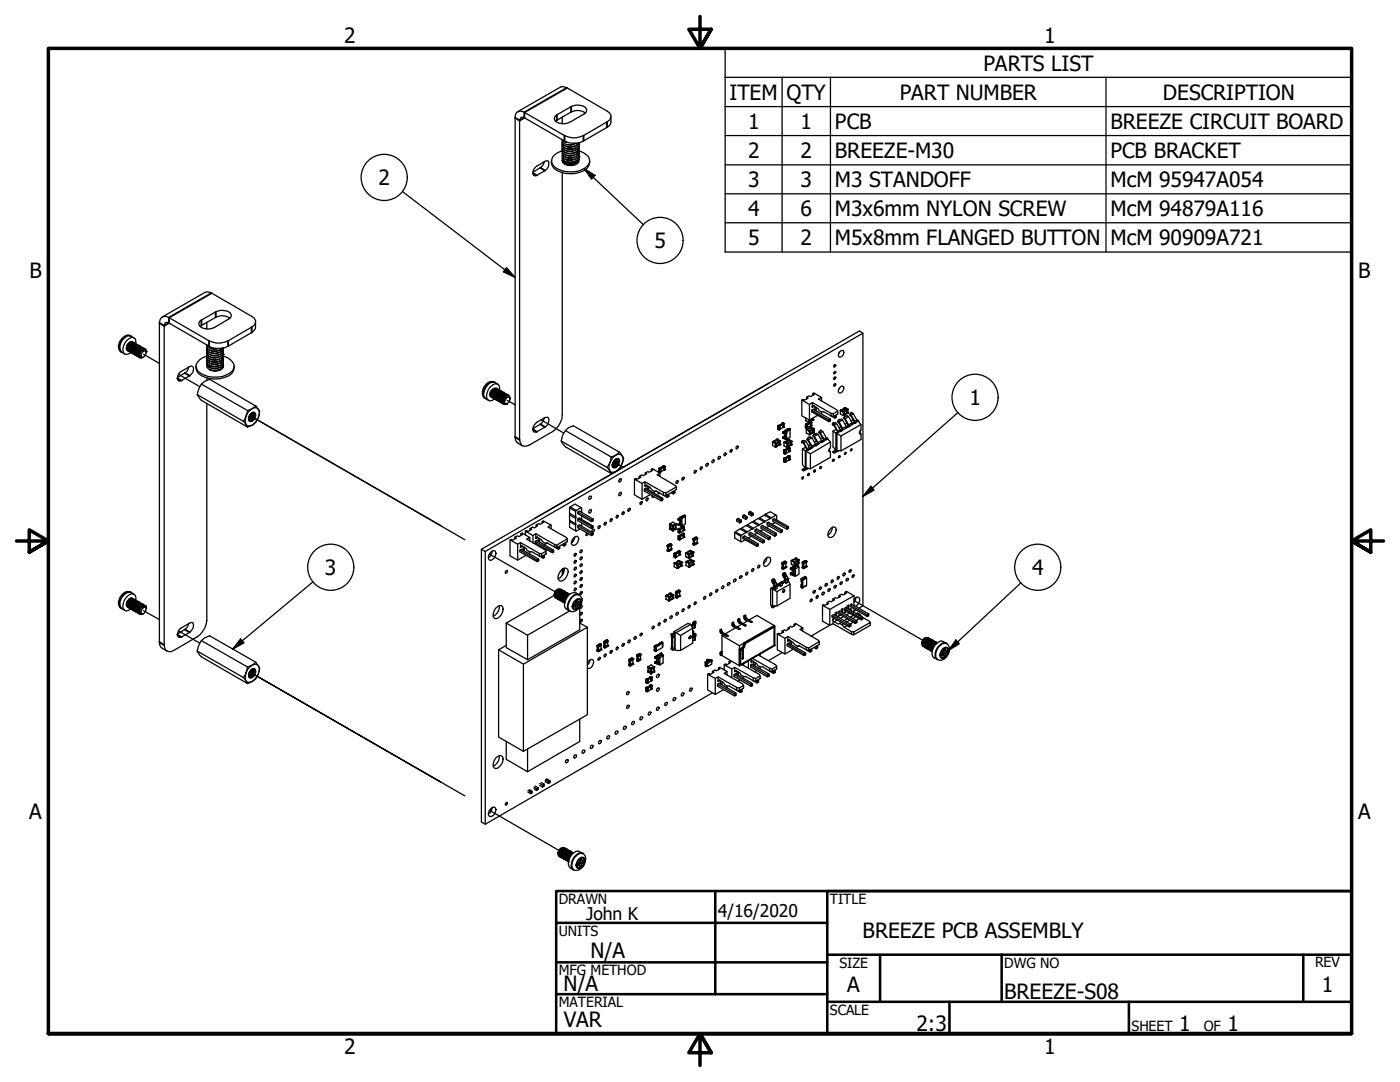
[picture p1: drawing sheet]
<svg xmlns="http://www.w3.org/2000/svg" width="279mm" height="216mm" viewBox="0 0 279 216" stroke-linecap="round" stroke-linejoin="round" font-family="sans-serif">
<defs><g id="words">
<g font-size="4.2">
<text x="68.7" y="8.6">2</text>
<text x="208.4" y="8.6">1</text>
<text x="196.3" y="14.1">PARTS LIST</text>
<text x="145.6" y="19.9">ITEM</text>
<text x="157" y="19.9">QTY</text>
<text x="179.6" y="19.9">PART NUMBER</text>
<text x="232.1" y="19.9">DESCRIPTION</text>
<text x="149.3" y="25.7">1</text>
<text x="159.8" y="25.7">1</text>
<text x="166.6" y="25.7">PCB</text>
<text x="221.6" y="25.7">BREEZE CIRCUIT BOARD</text>
<text x="149.3" y="31.5">2</text>
<text x="159.8" y="31.5">2</text>
<text x="166.6" y="31.5">BREEZE-M30</text>
<text x="221.6" y="31.5">PCB BRACKET</text>
<text x="75.6" y="37">2</text>
<text x="149.3" y="37.3">3</text>
<text x="159.8" y="37.3">3</text>
<text x="166.6" y="37.3">M3 STANDOFF</text>
<text x="221.6" y="37.3">McM 95947A054</text>
<text x="149.3" y="43.1">4</text>
<text x="159.8" y="43.1">6</text>
<text x="166.6" y="43.1">M3x6mm NYLON SCREW</text>
<text x="221.6" y="43.1">McM 94879A116</text>
<text x="130.6" y="49.5">5</text>
<text x="149.3" y="48.9">5</text>
<text x="159.8" y="49">2</text>
<text x="166.6" y="49">M5x8mm FLANGED BUTTON</text>
<text x="221.6" y="49">McM 90909A721</text>
<text x="5.9" y="55.5">B</text>
<text x="271.1" y="55.5">B</text>
<text x="193.5" y="80.8">1</text>
<text x="64.8" y="114.7">3</text>
<text x="206" y="114.7">4</text>
<text x="5.8" y="163.4">A</text>
<text x="271" y="163.4">A</text>
<text x="117.9" y="191.2">N/A</text>
<text x="172.1" y="187.2">BREEZE PCB ASSEMBLY</text>
<text x="112.5" y="197.7">N/A</text>
<text x="169.1" y="198">A</text>
<text x="263.8" y="198">1</text>
<text x="200.4" y="199.3">BREEZE-S08</text>
<text x="112.5" y="204.9">VAR</text>
<text x="182.9" y="205.7">2:3</text>
<text x="235.3" y="205.7">1</text>
<text x="245" y="205.7">1</text>
<text x="68.7" y="210.3">2</text>
<text x="208.4" y="210.3">1</text>
</g>
<g font-size="3.5">
<text x="117" y="183.6">John K</text>
<text x="143.3" y="183.1">4/16/2020</text>
</g>
<g font-size="2.8">
<text x="111.5" y="180.3">DRAWN</text>
<text x="165.6" y="180.3">TITLE</text>
<text x="111.5" y="186.8">UNITS</text>
<text x="111.5" y="194.6">MFG METHOD</text>
<text x="167.5" y="193.1">SIZE</text>
<text x="200.4" y="193.1">DWG NO</text>
<text x="262.4" y="193">REV</text>
<text x="111.5" y="200.9">MATERIAL</text>
<text x="165.6" y="202.5">SCALE</text>
<text x="225.8" y="205.7">SHEET</text>
<text x="240.2" y="205.7">OF</text>
</g>
</g></defs>
<!-- layer: Tweak Trail (ANSI) -->
<path d="M28.6 70.7l3.2 1.8M35.6 74.7l4.3 2.5M101.2 79.9l1.6 .9M108 83.8l4.5 2.6M122.4 92.1l1.9 1.1M88 104.9l-38.2-22 43 24.8M97.7 110.6l13 7.4M170.4 119.8l13.7 8M28.6 121.9l3.2 1.7M35.6 125.9l4.3 2.4M88 156.1l-38.2-22.1 43 24.8M97.7 161.7l13.8 8" fill="none" stroke="#000" stroke-width=".25"/>
<!-- layer: Visible (ANSI) -->
<g fill="none" stroke="#000" stroke-width=".25">
<path d="M103.3 22.3l8.9-5 1 .2 8 4.7a1.13 1.13 0 0 1 .7 1 1.13 1.13 0 0 1-.7 1.1l-4.7 2.8a4.1 4.1 0 0 1-3.9 0l-8-4.7a1.14 1.14 0 0 0-1.2-.1 1.14 1.14 0 0 0-.6 1.2v63.7l.3 .9 1.2 .9M106.8 33.4l2-1.2 .6-.1a1.48 1.48 0 0 1-.6 1.9l-1.7 1-.3 .1-.3-.1a1.35 1.35 0 0 1 .3-1.6zM108.6 32.3a3.1 3.1 0 0 1-2.2 2.1M110 32.1a2.08 2.08 0 0 0 2 2.3 5.4 5.4 0 0 0 5.2-.8l.3-.6 .2-.9M110.8 23.2l3.2-1.9a2.56 2.56 0 0 1 3 .4l.1 .4-.2 .4-3.2 1.9a2.56 2.56 0 0 1-3-.5l-.1-.3zM112.2 28.5a2.03 2.03 0 0 0 3.1 .3l.2-.3M112.2 27.9v2.2a2.71 2.71 0 0 0-2.1 1.8 1.89 1.89 0 0 0 1.5 1.9 5.4 5.4 0 0 0 5.7-.8 1.42 1.42 0 0 0-.3-2.1l-1.4-.8M112.2 29.8h.1M112.2 23.4v1.3M112.3 27.9v.3a1.94 1.94 0 0 0 2.7 .4M112.3 28.3l-.1 .3a2.18 2.18 0 0 0 3.3-.1 .93 .93 0 0 1-.9 1.1 2.02 2.02 0 0 1-2.3-.5v-.4M112.3 31.8a.8 .8 0 0 0 1 .8 1.8 1.8 0 0 0 2-.7"/>
<path d="M112.4 27.9l.2 .4 .5 .1-.4-.2M112.6 28.1l-8-4.6-.6-.1-.2 .3-.1 .4v63.7a1.16 1.16 0 0 0 .6 1.2 1.16 1.16 0 0 0 1.3-.2l4.7-2.7a4.1 4.1 0 0 0 1.9-3.2v-48.5M112.6 28.1l.5 .3M113.2 29.3l.6 .1 .6-.1M113.2 29.7h1.2M113.2 30.2h1.2M113.2 30.6h1.2M113.2 31.1h1.2M113.2 31.5h1.2M114.4 31.9h-1.2M114.6 28.8a1.91 1.91 0 0 1-1.5 0M115.5 28.9a1.36 1.36 0 0 1-1.6 1.3 1.2 1.2 0 0 1-1.6-1.1"/>
<path d="M115.5 29.3a1.36 1.36 0 0 1-1.6 1.3 1.2 1.2 0 0 1-1.6-1M115.5 29.8a1.36 1.36 0 0 1-1.6 1.3 1.2 1.2 0 0 1-1.6-1.1M115.5 30.2a1.11 1.11 0 0 1-1.3 1.2 1.62 1.62 0 0 1-2-.8l.1-.2M115.5 30.7a1.11 1.11 0 0 1-1.3 1.2 1.62 1.62 0 0 1-2-.8l.1-.2M115.5 31.1a1.11 1.11 0 0 1-1.3 1.2 1.62 1.62 0 0 1-2-.8l.1-.2M115.5 31.5a.95 .95 0 0 1-.9 1.1 2.02 2.02 0 0 1-2.3-.5v-.3M115.5 31.9a1.09 1.09 0 0 1-1.2 1.1 1.72 1.72 0 0 1-2.1-.9M115.6 28.6a1.34 1.34 0 0 1-1.7 1.2 1.38 1.38 0 0 1-1.7-.8M115.6 29.1a1.08 1.08 0 0 1-1.1 1 1.87 1.87 0 0 1-2.3-.7M115.6 29.5a1.08 1.08 0 0 1-1.1 1 2.23 2.23 0 0 1-2.2-.3l-.1-.4M115.6 30a1.84 1.84 0 0 1-2.4 1.1l-.9-.5-.1-.4M115.6 30.4v.1a1.84 1.84 0 0 1-2.4 1 1.01 1.01 0 0 1-1-.9"/>
<path d="M115.6 30.9a1.58 1.58 0 0 1-1.7 1 1.34 1.34 0 0 1-1.7-.8M115.6 31.3a1.53 1.53 0 0 1-1.7 1.1 1.34 1.34 0 0 1-1.7-.9M115.6 31.7a1.34 1.34 0 0 1-1.7 1.1 1.34 1.34 0 0 1-1.7-.9M115.6 31.3h.1M116.8 22.5a2.74 2.74 0 0 0-2.8-.1l-3.1 1.8M121.9 23.2v1.5l-.3 .4-5.1 3a4.1 4.1 0 0 1-3.9 0M25.4 68.8l-.1 .2M25.5 68.7l-.1 .1a.8 .8 0 0 0-.1 1M25.8 68.6l-.2 .6M26.1 68.8l-.3 .5M26.2 70.4h.1M26.4 68.9l-.4 .5"/>
<path d="M26.4 68.2a1.12 1.12 0 0 0-1 .6 1.12 1.12 0 0 0 .1 1.2M26.5 68.3a1.1 1.1 0 0 0-1.1 .5 1.1 1.1 0 0 0 0 1.1l.3 .1M26.6 69l-.3 .5M26.7 68.3h-.1a1.14 1.14 0 0 0-.8 1.9M26.7 68.5l-.2-.2a1.28 1.28 0 0 0-.8 1.7l.1 .2M26.7 67.4a1.43 1.43 0 0 0-2.3 .1 1.72 1.72 0 0 0-.8 1.7 1.72 1.72 0 0 0 1.3 1.4M26.8 69.2l-.3 .5M26.9 68.5a1.22 1.22 0 0 0-1.1 1.6l.2 .2M26.9 68.5h.1M26.9 70.8h.1M27 68.6l-.3-.1a1.21 1.21 0 0 0-.6 1.9l-1 .3-.3-.1a2.3 2.3 0 0 1 1-3l.4-.3 .5 .1 .3 .2 .1 1a1.08 1.08 0 0 0-1 .6 1.08 1.08 0 0 0 .1 1.2M27.1 69.3l-.4 .5"/>
<path d="M27.2 68.7l-.2-.1a1.15 1.15 0 0 0-.6 1.9M27.3 69.5l-.3 .5M27.4 68.8a1.08 1.08 0 0 0-1.1 .6 1.08 1.08 0 0 0 .2 1.1M27.4 68.8l-.2-.1a1.28 1.28 0 0 0-.8 1.7l.2 .2M27.5 69.6l-.3 .5M27.6 68.9a1.13 1.13 0 0 0-.9 1.8M27.6 68.9h.1M27.7 69l-.2-.2a1.19 1.19 0 0 0-.7 1.9M27.7 69.7l-.3 .5M27.8 69a1.13 1.13 0 0 0-.9 1.8M27.8 69h.1M27.9 71.4h.1"/>
<path d="M27.9 69.1a.76 .76 0 0 0-1 .5 .92 .92 0 0 0 .2 1.3M28 69.8l-.3 .6M28.1 69.2a1.12 1.12 0 0 0-1.1 .6 1.12 1.12 0 0 0 .2 1.2M28.1 69.2a1.1 1.1 0 0 0-1 .5 1.1 1.1 0 0 0 0 1.2l.2 .1M28.3 69.9l-.4 .8M28.3 69.3a1.14 1.14 0 0 0-.9 1.8M28.4 70.3l.6-.3a.79 .79 0 0 1 0 .9 .79 .79 0 0 1-.8 .3v-.6zM28.4 69.4l-.2-.1a1.28 1.28 0 0 0-.9 1.7l.2 .1M28.5 69.4a1.22 1.22 0 0 0-1.1 1.7l.2 .1M28.5 69.4h.1M28.6 69.5l-.2-.1a1.21 1.21 0 0 0-.7 1.9M28.8 69.6a1.08 1.08 0 0 0-1.1 .6 1.08 1.08 0 0 0 .2 1.2"/>
<path d="M28.8 69.7l-.2-.2a1.2 1.2 0 0 0-.7 1.9h.3M28.9 69.7a1.2 1.2 0 0 0-1 1.5l.3 .2 .4-.2M28.9 69.7l.3 .5M28.9 69.7h.1M29 69.9l-.5 .2M29 69.7h.1M29.1 70.2v-.3l-.1-.1-.5 .3 .5-.2 .2 .5M29.2 70.2h.1M32.4 63.2l8.9-5 .9 .3 8 4.6a1.13 1.13 0 0 1 .8 1.1 1.13 1.13 0 0 1-.8 1.1l-4.7 2.7a4.2 4.2 0 0 1-3.8 0l-8-4.6a1.19 1.19 0 0 0-1.3-.1 1.19 1.19 0 0 0-.6 1.2v63.6l.3 1 1.2 .8M35.8 74.4l2-1.2 .4-.2 .3 .2a1.41 1.41 0 0 1-.7 1.8l-1.6 .9-.4 .2-.2-.2a1.46 1.46 0 0 1 .2-1.5zM37.7 73.2l-.4 1-1.9 1.1M39.1 73a2.08 2.08 0 0 0 1.9 2.3 5.4 5.4 0 0 0 5.2-.8l.4-.5 .1-1"/>
<path d="M39.4 78.7l.8 1.2 9.2 5.3M39.4 78.7l9.2 5.4M39.8 64.1l3.3-1.9a2.62 2.62 0 0 1 3 .5l.1 .4-.2 .3-3.2 1.9a2.56 2.56 0 0 1-3-.4zM40.2 76.6l.7-.5 .9-.4 9.3 5.3M40.2 76.6l-.5 1-.3 1.1M40.2 76.6l9.2 5.3M41.3 69.2a1.47 1.47 0 0 0 1.8 .9l1-.3 .3-.3M41.3 69.4v.4a2.17 2.17 0 0 0 3.3-.1v-.3a1.09 1.09 0 0 1-1 1 2.23 2.23 0 0 1-2.2-.4l-.1-.3M41.3 68.8v2.3a2.98 2.98 0 0 0-2.2 1.7 1.93 1.93 0 0 0 1.5 2 5.5 5.5 0 0 0 5.8-.8 1.43 1.43 0 0 0-.4-2.2l-.6-.4-.8-.3M41.3 72.3h.1M41.3 69.2h.1M41.3 64.3v1.4"/>
<path d="M41.3 75.4v.5M41.3 68.9v.3a1.15 1.15 0 0 0 1.2 .8h.6l1-.3M41.5 68.9a1.43 1.43 0 0 0 2 .6M41.5 72.8a2.09 2.09 0 0 0 2.4 .2M41.8 69.4a1.96 1.96 0 0 0 1.8 .1M42.2 70h1.2M42.2 70.5h1.2M42.2 70.9h1.2M42.2 71.8l.6 .1 .6-.1M42.2 72.2l.6 .1 .6-.1M42.2 72.6h1.2M43.4 71.3l-1.2 .1"/>
<path d="M44.3 69.5l-.2 .2 .3-.2M44.5 72.8a1.55 1.55 0 0 1-2 1.1 1.16 1.16 0 0 1-1.2-1M44.6 69.8a1.09 1.09 0 0 1-1 1.1 2.23 2.23 0 0 1-2.2-.4l-.1-.4M44.6 70.3a1.09 1.09 0 0 1-1 1 1.8 1.8 0 0 1-2.3-.8M44.6 70.7a1.39 1.39 0 0 1-1.7 1.1 1.38 1.38 0 0 1-1.6-.8M44.6 71.1a1.08 1.08 0 0 1-1 1.1 2.46 2.46 0 0 1-2.2-.4l-.1-.4M44.6 71.6a1.09 1.09 0 0 1-1 1 1.64 1.64 0 0 1-2.3-.8M44.6 72a1.09 1.09 0 0 1-1 1 2.23 2.23 0 0 1-2.2-.4l-.1-.3M44.6 72.5a1.09 1.09 0 0 1-1 1 1.59 1.59 0 0 1-2.3-.9M44.6 72.9a1.09 1.09 0 0 1-1 1l-.7 .1M44.6 69.7a1.45 1.45 0 0 1-1.7 1.2 1.3 1.3 0 0 1-1.6-1.1M44.6 70.1a1.49 1.49 0 0 1-2.1 1.2l-.6-.1a.77 .77 0 0 1-.6-.9"/>
<path d="M44.6 70.5a1.49 1.49 0 0 1-2.1 1.3l-.3-.1a.85 .85 0 0 1-.9-1M44.6 70.9a1.36 1.36 0 0 1-1.7 1.3l-.7-.1a.85 .85 0 0 1-.9-.9M44.6 71.4a1.36 1.36 0 0 1-1.7 1.2l-1-.1a.77 .77 0 0 1-.6-.9M44.6 71.8a1.36 1.36 0 0 1-1.7 1.3l-1-.2a.67 .67 0 0 1-.6-.8M44.6 72.3a1.36 1.36 0 0 1-1.7 1.2l-1-.2a.69 .69 0 0 1-.6-.8M44.6 72.7a.93 .93 0 0 1-.9 1.1 2.13 2.13 0 0 1-1.9-.1 2.18 2.18 0 0 0 2.7-.4l.1-.3M44.6 70.7h.1M45.9 63.5a2.74 2.74 0 0 0-2.8-.2l-3.2 1.9M51 64.2l-.1 1.5-.3 .3-5.1 3.1a4.2 4.2 0 0 1-3.8 0l-8-4.6-.7-.1-.2 .2v64.1a1.16 1.16 0 0 0 .5 1.2 1.16 1.16 0 0 0 1.4-.1l4.7-2.7a4.6 4.6 0 0 0 1.9-3.3v-43.3M97.7 78.6l.1 .4 .2 .2M97.7 78.6v.3l.2 .3M98.3 77.8l-.3 .5"/>
<path d="M98.6 77.5l-.7 .5-.2 .6M98.6 77.9l-.4 .5M98.7 78l-.2 .5M98.9 79.7h.1M99 78.2l-.3 .5M99.1 77.5a1.19 1.19 0 0 0-.9 1.8M99.1 77.6l-.2-.1a1.28 1.28 0 0 0-.9 1.7l.3 .1M99.3 78.4l-.4 .5M99.3 77.7a1.08 1.08 0 0 0-1 .6 1.08 1.08 0 0 0 .1 1.1M99.4 77.7l-.2-.1a1.28 1.28 0 0 0-.9 1.7l.3 .2M99.4 76.6a1.82 1.82 0 0 0-1.9-.3 1.82 1.82 0 0 0-1.2 1.5 1.62 1.62 0 0 0 1.2 2.1M99.4 78.5l-.2 .5"/>
<path d="M99.6 77.8a1.09 1.09 0 0 0-1.1 .6 1.09 1.09 0 0 0 .1 1.2h.1M99.6 77.9l-.2-.2a1.19 1.19 0 0 0-.7 1.9M99.7 77.9l-.1-1.1-.3-.2a1.84 1.84 0 0 0-2.1 1.8v1.1l.2 .3 .4 .2 .9-.4M99.7 78.6l-.3 .5M99.8 77.9a1.13 1.13 0 0 0-.9 1.8M99.8 77.9h.1M99.9 78l-.3-.1a1.43 1.43 0 0 0-.9 1.7l.3 .2M99.9 78.7l-.3 .5M100 78a1.13 1.13 0 0 0-.9 1.8M100.1 78.1l-.2-.1a1.31 1.31 0 0 0-.9 1.8l.3 .1M100.2 78.9l-.3 .5M100.3 78.2a1.12 1.12 0 0 0-1.1 .6 1.12 1.12 0 0 0 .2 1.2"/>
<path d="M100.3 78.2a1.08 1.08 0 0 0-1 .6 1.08 1.08 0 0 0 .1 1.2M100.4 79l-.3 .5M100.5 78.3a1.2 1.2 0 0 0-1.1 1.6l.2 .2M100.5 78.3h.1M100.6 78.4l-.2-.1a1.28 1.28 0 0 0-.9 1.7l.2 .1M100.6 79.1l-.3 .5M100.7 78.4a1.19 1.19 0 0 0-.9 1.9M100.8 78.5l-.2-.1a1.28 1.28 0 0 0-.9 1.7l.2 .2M101 79.6l.2-.3 .3-.1 .2 .2a.94 .94 0 0 1-.9 1.2l-.1-.3zM101 78.6a1.08 1.08 0 0 0-1.1 .6 1.08 1.08 0 0 0 .2 1.2M101 78.7l-.2-.2a1.28 1.28 0 0 0-.9 1.8l.3 .2M101 79.2a1.01 1.01 0 0 0-.5 .9"/>
<path d="M101.2 78.7a1.08 1.08 0 0 0-1.1 .6 1.08 1.08 0 0 0 .2 1.2M101.3 78.8l-.2-.1a1.19 1.19 0 0 0-.7 1.9M101.4 78.9a1.13 1.13 0 0 0-.9 1.7M101.4 78.9h.1M101.5 79v-.1a.96 .96 0 0 0-1.1 .7v.9l.2 .2 .4-.1M101.8 79.6l-.1-.5a.99 .99 0 0 0-1 .4 .99 .99 0 0 0-.1 1l.2 .1 .4-.1M153.5 76.4l-46.7 27M160 79.8v3.2l1.5 .8v-3.1M161 79.2v.4M162.2 78.5v.4M164 79.3v.7M166.4 75.4l.3-.2 .1 .1-.2 .4h-.2z"/>
<path d="M166.4 74.4l.3-.3 .1 .1-.2 .4-.2-.1zM166.6 72.8l.1-.1 .1 .2-.2 .4-.2-.1zM166.6 76.6l.1-.1 .1 .2-.2 .4-.2-.1zM167.5 70.3l.6-.4 .2 .1a.92 .92 0 0 1-.8 1.2l-.2-.1zM167.6 70.2l-.2 .3M167.6 77.4l-.2 .3M167.8 77.2l.3-.2 .2 .2a.96 .96 0 0 1-.8 1.2 .83 .83 0 0 1 .3-1.2zM172.2 66.5l-75.4 43.5M48.6 84.1l.8 1.1M49.4 81.9l-.5 1.7-.3 .5M49.6 83.5a1.11 1.11 0 0 0 .7-1.1h.4a.98 .98 0 0 1-.9 1.4l-.1-.2 .1 .2a.89 .89 0 0 0 1.1-.4 1.1 1.1 0 0 1-1 .7l-.3-.5M49.6 83.6a.85 .85 0 0 0 .8-1.3 .92 .92 0 0 1-.7 1.3"/>
<path d="M49.7 83.8h.3M49.8 81.9l.6-.4a.85 .85 0 0 1 1.4 .6 2.9 2.9 0 0 1-2 2.9h-.4a1.76 1.76 0 0 1 0-2.6zM50 82.6l-.3 .5M50.1 82.5l-.4 .7M50.2 82.5l.3-.3 .3 .1a1.21 1.21 0 0 1-.8 1.8l-.3-.1a1.28 1.28 0 0 1 .5-1.5zM50.3 82.7l-.4 .5M50.5 82.8l-.3 .6M50.8 82.8l-.4 .8M50.9 83.4l-.5 .5-.5 .2M51.1 81l.2 .3a1.58 1.58 0 0 1 .3 2 3 3 0 0 1-2.2 1.9M51.1 81l-.7 .5-1 .4M100.5 80.6h.1"/>
<path d="M101.1 80.6h.1M101.2 80.6h-.1M107.1 84.3l1.7-1h.6a1.48 1.48 0 0 1-.6 1.9l-1.7 1h-.6a1.48 1.48 0 0 1 .6-1.9zM108.6 83.4a3.1 3.1 0 0 1-2.2 2.1M112 88l.8 1.2 9.2 5.3M112 88l9.2 5.3M112.8 85.9a2.68 2.68 0 0 1 1.6-.9l9.2 5.2M112.8 85.9a3.6 3.6 0 0 0-.8 2.1M112.8 85.9l9.2 5.3M117.5 99.2l.2-.2h.3v.4l-.5 .2zM121.2 93.3l.8 1.2M122 91.2a3.6 3.6 0 0 1-.8 2.1"/>
<path d="M122.4 93h.2M122.6 91.8l-.3 .6 .3-.5M122.7 91.8l-.4 .7M122.7 91.7l.7-.2a1.18 1.18 0 0 1 0 1.2 1.18 1.18 0 0 1-1.1 .6 1.39 1.39 0 0 1 .4-1.6zM122.9 91.9l-.4 .6M122.9 91.6a.98 .98 0 0 1-.7 1.1M122.9 91.6h.4a.87 .87 0 0 1-.1 1 .87 .87 0 0 1-1 .3l.2 .2a.91 .91 0 0 0 1-.5 .8 .8 0 0 1-.9 .7l-.3-.4M122.9 91.6a1.31 1.31 0 0 1-.7 1.2v.1a.89 .89 0 0 0 .8-1.3 .96 .96 0 0 1-.8 1.3M122.9 94a2.69 2.69 0 0 0 1.2-3.1l-.3-.2a1.94 1.94 0 0 0-2.1 1.6 1.45 1.45 0 0 0 .3 1.9l.9-.1-.9 .4M123.1 92.1l-.4 .5M123.4 92.1l-.5 .7M123.4 92.6l-.6 .7h-.2"/>
<path d="M123.6 90.2l.4 .4a1.44 1.44 0 0 1 .1 1.9 2.27 2.27 0 0 1-1.1 1.5M123.6 90.2l-.7 .6-.9 .4M123.8 95.5h.2a.48 .48 0 0 1-.4 .7l-.2-.2zM123.8 98.2h.2a.48 .48 0 0 1-.4 .7l-.2-.2zM126.6 95.6v3.1l1.5 .9v-3.1M127.6 95.1v.3M128.6 97.6l3.4 2 .3-.2-3.5-2-.2 .2v.4l3.4 1.9v-.3l.3 .1v-.3M128.7 96.1v.9l.3-.2 .8 .5 .2 .4 .5 .3h.4l2.3 1.3v-.4l.2 .2 .1-.4M128.8 94.4v.3M129 99.6l.3-.2-.1 .5h-.2zM129.2 97.4l.3 .2M129.3 97l-.1 .1v.5"/>
<path d="M129.5 97.1v.5l-.2 .1M129.8 98.7l-1.7 .9M130 93.7v.3M130.2 98.9v.4l.3-.2M131 98l-.6 .3M131.3 98.2l.1 .4 .3-.2M131.5 94.2h.1M131.5 93.5h.3M131.6 93.4h.1M131.6 93.4l-.1 .1v.7M131.7 94.4v.7M131.8 93.5h.1"/>
<path d="M131.8 93.5l.7-.3v.6M131.8 93.5v.7h-.3M132.2 99.7l-.2 .2M132.3 99.7l-.1 .1M132.3 93h.1M132.3 93l.4 .1M132.3 93l-.7 .4M132.4 98.2v.6l.5 .1M132.5 93.2h.1M132.5 93.8h.1M132.5 93.8l-.7 .4M132.7 93.1h.1"/>
<path d="M132.7 93.7h.1M132.7 93.1l-.2 .1M132.7 93.7l-.2 .1M132.7 93.1v.6M132.9 98.4l2.1-1.2v.5l-2.1 1.2zM133.3 98.6l.2 .1-.5 .1M133.4 99.1l-.2 .2M133.5 99l-.1 .1M134.6 98h.1l-.5 .1M134.6 98.4l-.2 .2M134.7 98l-.1 .4-.2-.2v.4l-.5-.3M134.7 98.3l-.1 .1"/>
<path d="M135 97.2l-.2-.3-3.7-2.2 .6-.3-1.5-.9-.2 .2 .2 .2-.7 .3-.2-.1-.5 .3 .2 .2-.7 .3-.2-.2-.5 .4 .3 .1-.8 .4-.2-.2-.3 .2 1.5 .9 .6-.4 3.7 2.1 .5 .2M135.1 95.9h.2l.1 .2-.3 .4h-.2v-.4zM136.1 95.4l.4-.2a.45 .45 0 0 1-.4 .6zM138.7 93.9l.2 .1v.2l-.3 .2-.1-.2zM139.9 93.2l.2 .1v.2l-.3 .2-.1-.2zM141.1 92.5h.2v.3l-.4 .2v-.4zM142.1 91.9l.2-.1 .3 .1-.3 .4h-.2zM143.5 91.1h.2v.3l-.4 .2v-.4zM144.5 90.6l.3-.2a.38 .38 0 0 1-.3 .5zM145.7 89.9l.3-.2a.38 .38 0 0 1-.3 .5zM146.9 89.2l.4-.2v.2v.2l-.4 .2zM154.2 88.2h.1"/>
<path d="M154.2 88.2l.5 .3v.7M154.2 88.2v.7l.5 .3M154.4 88.1h.1M154.4 88.1l.5 .3v.7M154.4 88.1l-.2 .1M154.7 89.2h.1M154.9 87.8h.1M154.9 89.1h.1M154.9 87.8l.6 .3M154.9 87.8l-.5 .3M154.9 89.1l-.2 .1M155.1 87.6h.1"/>
<path d="M155.1 87.6l.6 .3v.7M155.1 87.6l-.2 .2M155.3 85.6h.1M155.3 85h.1M155.3 85h.3v.7l.7-.4M155.3 85v.6M155.5 88.8h.1M155.5 88.7h.1M155.5 88.1v.7M155.5 88.7l-.6 .3M155.7 88.6h.1M155.7 88.6l-.2 .2"/>
<path d="M156.1 84.5h.1M156.1 84.5l-.8 .5M156.2 84.4h.1M156.2 86.2l.1 .3 .5-.1-.1 .8M156.2 87.2l.1 .3h.4M156.2 84.4l-.1 .1M156.2 84.4l.2 .1M156.3 85.3h.1M156.3 84.6h.1M156.3 84.6l-.7 .4v.7l-.3-.1M156.3 84.6v.7M156.3 86.3v.2"/>
<path d="M156.3 87.3v.2M156.4 85.2h.1M156.4 84.5h.1M156.4 85.2l-.1 .1M156.4 84.5l-.1 .1M156.4 84.5v.7M156.5 89.8h.1M156.5 91.4h.1M156.5 88.3h.1M156.5 89.8l.3 .1M156.5 89.8v.7h.3M156.5 88.3v.7l.5 .3"/>
<path d="M156.5 91.4v.7h.3M156.5 91.4l.3 .1M156.5 88.3l.5 .3v.7M156.5 86l.2 .2M156.5 86.2h-.3h.6M156.5 87.2h-.3h.6M156.5 86.5v.7M156.5 87.2h.2M156.5 86.2h.2M156.6 85.9l.1 .3M156.7 88.1h.1M156.7 88.1l.5 .4v.7"/>
<path d="M156.7 88.1l-.2 .2M156.7 87.5v.1M156.7 87.6h.1M156.7 86.5v.7M156.8 89.9h.1M156.8 89.9l.7-.4v.6M156.8 90.5h.1M156.8 92.1h.1M156.8 91.5h.1M156.8 91.5v.6M156.8 86.1l-.1-.1 .7-.4-.2-.1-.6 .4-.1 .3M156.8 86.1v1.5"/>
<path d="M156.8 89.9v.6M156.8 87.4l-.1 .1M156.8 86.1l.2 .1M156.8 86v.1M156.8 86l.2 .2M157 86.2l.7-.4v1.4l-.7 .4h-.2h.2zM157 89.3h.1M157.2 87.8h.1M157.2 87.9h.1M157.2 89.2h.1M157.2 87.8l.6 .3M157.2 87.8v.1"/>
<path d="M157.2 87.9l.6 .2M157.2 87.9l-.5 .3M157.2 89.2l-.2 .1M157.3 89.3h.3v.7M157.3 89.3h.1M157.3 91h.1M157.3 89.3l-.8 .5M157.3 91l-.8 .4M157.4 85.6l.2-.1-.1 .1M157.4 85.6h.1M157.4 89.3h.1M157.4 90.9h.1"/>
<path d="M157.4 87.7h.1M157.4 85.6l-.6 .4M157.4 90.9l.2 .1v.7M157.4 90.9l-.1 .1M157.4 87.7l.6 .4M157.4 87.7l-.2 .1M157.5 89.5h.1M157.5 90.1h.1M157.5 90.1l-.7 .4M157.5 91.8h.1M157.5 91.8l-.7 .3M157.5 91.1h.1"/>
<path d="M157.5 91.1l-.7 .4M157.5 85.7h.1M157.5 85.6h.1M157.5 91.1v.7M157.5 85.7l-.7 .3M157.5 85.6l.1 .1M157.6 90h.1M157.6 91.7h.1M157.6 85.5v.3l-.1-.1 .2 .1M157.6 89.4l-.1 .1M157.6 90l-.1 .1M157.6 91.7l-.1 .1"/>
<path d="M157.6 91.1h-.1M157.7 88.8h.1M157.8 88.8h.1M157.8 88.1v.7M157.8 88.8l-.6 .3M158 88.1h.1M158 88.7h.1M158 88.1v.6M158 88.7l-.2 .1M160 88.2l.3 .2 .7 1.4M160 88.1l.4 .2M160.1 89.6l.6 .3 .3-.1"/>
<path d="M160.1 87.9h.4l.3 .2 .7 1.2M160.1 95.2l.2-.1v.1l-.2 .4h-.1zM160.1 89.6v3.1l.6 .7M160.3 93.5l.2-.1 .3 .1M160.3 88v-.1l-.3 .3v.2l.2-.1M160.4 88.3l.7 1.2v.4M160.8 85.3h.1M160.8 83.9h.1M160.8 84.7h.3M160.8 83.4v.5M160.8 90v3.5M160.8 83.9l.6 .4"/>
<path d="M160.8 89.2l-.7 .4M160.8 90v3.4l.9 .1 4-2.3v-1.1M160.8 88.1l-.4 .2M160.9 84.6h.1M160.9 84.6h-.1v.7M161 93.4h.1M161 93.4l-.7 .4-.2-.1M161 85.7l-.1 .7 .6 .3M161 85.7l.5 .4v.6M161 89.8l.1 .1M161.1 84.7h.1M161.1 84.7v.6l.7-.3"/>
<path d="M161.1 89.9h-.4v3.5h.2M161.1 93.4v.2l-.7 .4-.3-.2M161.1 84.7v.7l-.3-.1M161.1 89.9l-.3 .1M161.2 85.7h-.2M161.2 85.7l.5 .3v.7h-.2M161.2 87.4l-.2 .2M161.3 94.5l.2-.1v.2l-.2 .3h-.1zM161.3 93.5l-.2 .1M161.4 84.3h.1M161.4 87.2h.3l.4 .2 .7 1.2v.3M161.4 83.8v.5"/>
<path d="M161.5 84.2h.1M161.5 87.3l-.1-.1-.2 .3M161.5 89.3v.3M161.5 84.2l-.1 .1M161.5 89.6l-.4 .3M161.5 89.3l-.4 .2M161.6 84.2h.1M161.6 84.2l.3 .1M161.6 84.2l-.7 .4M161.7 85.3h.1M161.7 85.3l.2-.1 .6 .3v.7l-.3 .1M161.7 85.3l.5 .4"/>
<path d="M161.7 90.6v2.9M161.7 85.3l-.5 .4M161.7 88.7l-.3 .2M161.8 85h.1M161.8 84.3h.1M161.8 84.3l-.7 .4M161.8 84.3v.7M161.9 84.9h.1M161.9 84.3h.1M161.9 89.2l.2 .1-.6 .3M161.9 89.2l-.9-1.6 .3 .2 .8 1.2v.3M161.9 84.9l-.1 .1"/>
<path d="M161.9 84.3h-.1M161.9 84.3v.6M161.9 89.2l-.4 .2M162 81.9l3.4 1.9v.3l-3.4-1.9v-.3l.3-.2 3.4 1.9-.3 .2 .3 .1-.3 .2M162.1 83.8v.1M162.1 87.4l-.8 .4M162.1 83.8h.1M162.1 80.3v.9l.3-.2 .9 .5 .1 .4 .6 .3h.4l2.2 1.2v-.3h-.1M162.1 83.5v.4M162.1 83.8l-.6 .3M162.2 86.3h.1M162.2 85.7h.1"/>
<path d="M162.2 85.7v.6M162.2 86.3l-.5 .3M162.3 83.8h.1M162.3 83.4v.4M162.3 83.8l-.2 .1M162.4 86.7h.1l-.3 .2M162.5 93.8l.2-.1 .1 .2-.3 .3h-.1zM162.6 86.6l.3-.1 .4 .2 .7 1.2v.3M162.6 81.7l.3 .1M162.8 81.2l-.2 .7M162.8 86.6l-.2-.1-.2 .3M162.8 88.9l-1.3 .7"/>
<path d="M162.8 88.6l-.7 .4M162.9 81.8l-.1 .1M162.9 81.3v.5M162.9 88l-.3 .2M163.1 88.5l.2 .1-.5 .3M163.1 88.5l-.9-1.6 .3 .2 .8 1.2v.3M163.1 88.5l-.3 .2M163.2 82.9l-1.7 .9v.4M163.3 86.7l-.8 .4M163.6 86l-.2 .2M163.7 85.9l.5 .2 .7 1.3M163.7 93.1l.3 .1-.3 .3h-.1z"/>
<path d="M164 86l-.2-.1-.2 .2M164 88.2l-1.2 .7M164 87.9l-.7 .4M164 82.2v.3h-.2M164.1 87.3l-.4 .2M164.2 86.1l-.5 .3M164.3 87.8l.2 .1-.5 .3M164.3 87.8l-.9-1.6 .3 .2 .8 1.2v.3M164.3 87.8l-.3 .3M164.9 87.4h.1M164.9 87.4v.2l.3-.1M164.9 87.4l-.4 .2"/>
<path d="M165 87.4l.2 .2M165 87.4l-.1 .1M165.2 87.6l.5 .6v1.1a.52 .52 0 0 0-.2 .9l.2-.1M165.2 87.6l-1.2 .6M165.5 90h-.1M165.5 89.5v.5M165.5 90l.2 .1M165.7 88.2l-4 2.4-.9-.6M165.7 83.6v.4M165.7 83.9h.1M165.9 82.5v.5l.4 .1M166.1 84.7l.3 .2 .7 1.3"/>
<path d="M166.1 84.6l.4 .2M166.2 86l.6 .4 .3-.2M166.2 84.4l.5-.1 .2 .2 .8 1.2M166.2 91.6l.3 .2-.3 .3-.1-.1zM166.2 86v3.2l.6 .7M166.3 82.5l.9-.5v.6l-.9 .5zM166.4 90l.3-.1 .2 .1M166.5 84.8l.7 1.2v.3M166.5 84.5l-.1-.2-.2 .2v.3h.1M166.8 82.9h.1l-.3 .2 .2 .2-.2 .1M166.9 82.9l-.1 .4M166.9 85.7l-.7 .3"/>
<path d="M166.9 83.2h-.1M166.9 86.5v3.4M166.9 84.5l-.4 .3M167 86.5v3.4M167.1 89.9l-.7 .4-.2-.2M167.1 86.2l.1 .1M167.2 86.3l-.3 .2-.1-.1v3.5h.2M167.2 89.9v.1l-.7 .4-.3-.2M167.2 82l-.2-.2-3.7-2.2 .7-.3-1.6-.9-.2 .1 .3 .2-.7 .4-.3-.1-.5 .2 .3 .2-.7 .4-.3-.1-.3 .1 1.5 .9 .6-.4 3.8 2.2h.4M167.3 83.9l-.2 .2M167.4 89.9l-.2 .1M167.4 83.7l.2 .1 .3-.2 .2 .2 .8 1.3v.2l.5-.2-.2-.1"/>
<path d="M167.4 90.9l.3 .2-.3 .3-.1-.1zM167.6 83.8h-.2l-.1 .1M167.7 81.9l.6 .3v.7M167.7 81.9v.6l.6 .4M167.7 85.7v.3M167.7 86l-.7 .5M167.7 85.7l-.5 .3M167.8 85.2l-.4 .1M167.8 87v3M168 81.8l.5 .3v.7M168 81.8l-.3 .1M168 85.7h.1l-.4 .3"/>
<path d="M168 85.7l-.9-1.6 .3 .1 .7 1.3v.2M168 85.7l-.3 .2M168.1 83.8l-.7 .4M168.5 81.5h.1M168.5 82.8h.1M168.5 81.5l.5 .3M168.5 82.8l-.2 .1M168.5 83.2l-.2 .2M168.5 81.5l-.5 .3M168.7 81.3h.1M168.7 83l.1 .1 .2-.2 .4 .2 .7 1.3v.2l.5-.2-.2-.1M168.7 90.3l.1-.1v.2l-.3 .3z"/>
<path d="M168.7 81.3l.5 .4v.7M168.7 81.3l-.2 .2M168.8 83.1h-.2l-.1 .2M168.9 85.1l-.8 .4M169 82.5h.1M169 82.4h.1M169 81.8v.7M169 82.4l-.5 .3M169 84.5l-.3 .1M169.2 82.4h.1M169.2 85l-.9-1.6 .4 .2 .7 1.2v.3M169.2 82.4l-.2 .1"/>
<path d="M169.2 85l-.3 .2M169.4 85.1l-1.7 .9M169.4 83.1l-.7 .5M169.7 82.5l-.2 .2M169.9 82.3l.4 .2 .7 1.3M169.9 89.6l.1-.1 .1 .2-.4 .3zM170.1 82.4l-.2-.1-.2 .3M170.1 84.4l-.7 .4M170.2 83.8l-.3 .2M170.3 82.5l-.4 .4M170.4 84.3v-.2l-.9-1.4 .4 .2 .7 1.2v.3M170.4 84.3l-.3 .2"/>
<path d="M170.6 84.4l.7-.4 .5 .7v1.1a.52 .52 0 0 0-.2 .8h.2M170.6 84.4l-1.2 .7M171 83.8l.2 .1M171 83.8v.3l.3-.2M171 83.8l-.4 .3M171.2 83.9l.1 .2M171.2 83.9h-.2M171.6 86v.4M171.6 86.4l.2 .2M171.6 86.4l-.1 .1M171.8 86.6v1.1l-4 2.3-.8-.1M171.8 84.7l-4 2.3-.8-.5"/>
<path d="M25.5 120l-.3 .5 .1 .5M25.8 119.8l-.2 .5M26.1 120l-.3 .5M26.4 119.4a1.08 1.08 0 0 0-1 .6 1.08 1.08 0 0 0 .1 1.2M26.5 119.4l-.2-.1a1.31 1.31 0 0 0-.9 1.8l.3 .1M26.7 119.5a1.12 1.12 0 0 0-1.1 .6 1.12 1.12 0 0 0 .1 1.2h.1M26.7 119.6l-.2-.1a1.23 1.23 0 0 0-1 1.4l.3 .4M26.7 118.6a1.64 1.64 0 0 0-2.7 .5 1.67 1.67 0 0 0 .9 2.7M26.9 119.6a1.2 1.2 0 0 0-1.1 1.6l.2 .3M26.9 119.6h.1M27 119.7a.78 .78 0 0 0-1 .6 .8 .8 0 0 0 .1 1.2l-1 .4-.3-.2a1.71 1.71 0 0 1 .1-2.1 1.66 1.66 0 0 1 1.8-1 .96 .96 0 0 1 .4 1.2 1.2 1.2 0 0 0-1.1 1.5l.2 .3M27.2 119.9l-.2-.1a1.28 1.28 0 0 0-.9 1.7l.3 .1"/>
<path d="M27.4 120a1.08 1.08 0 0 0-1.1 .5 1.08 1.08 0 0 0 .2 1.2M96.1 109.6l75.4-43.6 .7 .5v54.4l-.8 .4M98 110.2l.3-.3h.4a.97 .97 0 0 1 0 1.4l-.7 .5h-.3a1.14 1.14 0 0 1 .3-1.6zM98.2 110l-.4 1.1-.3 .2M101 113.9l.2-.1v.4l-.4 .2zM101.8 107.8v3.1l1.5 .9v-3.2M102.7 107.2v.3M103.8 109.7l3.4 2.1v.3l-3.4-2v-.4l.3-.1 3.4 2-.3 .2 .2 .1-.2 .2M103.9 108.3v.9l.3-.2 .8 .5 .2 .4 .5 .2h.5l2.2 1.3v-.3l-.2-.2M103.9 106.5v.3M104.4 109.6l.2 .1M104.5 109.2l-.1 .6"/>
<path d="M104.6 109.7l-.1 .2M104.6 109.2v.5M104.8 106v.7M105 110.8l-1.7 1M105.7 107.3v.6M105.7 110.1l-.1 .4M105.8 105.5v.3M106.4 106.9v1.4M106.8 108l3.4 2 .3-.2-3.4-2-.3 .2v.3l3.4 2v-.3l.2 .1 .1-.3M106.9 106.5v.9l.2-.2 1 .5 .2 .4 .5 .3 .4-.1 2.2 1.3v-.3l.2 .1 .1-.3M107 104.8v.3M107.4 107.8l.3 .2"/>
<path d="M107.5 111.6l-.1 .4M107.5 111.8l-.1 .1M107.6 107.4l-.2 .6M107.6 110.4v.5l.5 .2M107.7 107.5v.5l-.1 .1M108 109l-.2 .2M108.1 110.5l.9-.5v.6l-.9 .5zM108.2 104.1v.3M108.5 110.8l.1 .1-.2 .2 .2 .2-.2 .1M108.6 110.9v.4M108.6 111.1v.1M108.8 109.5l.2 .3 .2-.1"/>
<path d="M109 110l-.2-.3-3.7-2.1 .6-.3-1.5-.9-.3 .1 .4 .2-.7 .4-.3-.2-.6 .3 .4 .2-.7 .4-.4-.2-.2 .2 1.5 .8 .6-.3 3.7 2.1 .5 .1M109.2 108.3l-.6 .4M110 104.8v.7M110.4 110.1l-.2 .2M110.5 110l-.1 .2M110.6 118.6h.1M110.6 118.6v.2l-9.6 5.5M110.7 108.6v.6l.4 .1M110.7 119.2l.1 .1M110.7 119.2l.2 .1M110.8 119.3h.1M111.1 108.8l2.1-1.3v.6l-2.1 1.2z"/>
<path d="M111.2 117.9l-.3 .5M111.3 117.6a1.19 1.19 0 0 0-.7 1M111.4 118l-.3 .6M111.6 109l.1 .1-.3 .2-.1-.1M111.6 109.4l-.2 .2M111.6 117.5a1.14 1.14 0 0 0-.9 1.7M111.6 118.2l-.3 .5M111.7 109.3l-.1 .2M111.9 118.3l-.3 .5M112 117.6a1.08 1.08 0 0 0-1.1 .6 1.08 1.08 0 0 0 .2 1.2M112 117.7l-.2-.2a1.31 1.31 0 0 0-.9 1.8l.3 .1M112.1 118.4l-.3 .5"/>
<path d="M112.2 117.7a1.12 1.12 0 0 0-1 .6 1.12 1.12 0 0 0 .1 1.2M112.2 113.5v1.3M112.3 113.5l.4-.2 .6 .3a1.94 1.94 0 0 1-1.4 2.4l-.3-.2a1.71 1.71 0 0 1 .7-2.3zM112.3 117.8l-.2-.1a1.19 1.19 0 0 0-.7 1.9M112.3 113.5l.1 1M112.3 118.6l-.2 .5M112.4 117.9a1.16 1.16 0 0 0-.9 1.8M112.4 117.9h.1M112.4 113.5l.2 .1M112.5 117.9a1.08 1.08 0 0 0-1 .6 1.08 1.08 0 0 0 .1 1.2M112.6 113.3a2.09 2.09 0 0 1-1.2 2.2M112.6 118.7l-.3 .5"/>
<path d="M112.6 113.8l-.3 .2M112.6 118a1.12 1.12 0 0 0-.8 1.8M112.7 118.1l-.2-.1a1.28 1.28 0 0 0-.9 1.7l.3 .1M112.8 108.3l.1 .1-.4 .1M112.8 108.7l-.2 .3M112.8 118.8l-.3 .5M112.9 108.4v.3l-.3-.1v.4l-.4-.3M112.9 108.7l-.1 .1M112.9 118.1a1.14 1.14 0 0 0-1 .7 1.14 1.14 0 0 0 .1 1.2M113 118.2l-.2-.1a1.28 1.28 0 0 0-.9 1.7l.2 .2M113 119l-.2 .5M113.1 118.3a1.08 1.08 0 0 0-1 .6 1.08 1.08 0 0 0 .1 1.2h.1"/>
<path d="M113.2 107.5l-.2-.2-3.7-2.1 .7-.4-1.5-.9-.3 .2 .3 .1-.7 .4-.3-.1-.5 .3 .3 .1-.7 .4-.3-.1-.5 .3 .3 .1-.7 .4-.3-.1-.3 .1 1.6 .9 .5-.4 3.8 2.1 .4 .2M113.2 118.4l-.2-.2a1.19 1.19 0 0 0-.7 1.9M113.3 118.4a1.08 1.08 0 0 0-1 .6 1.08 1.08 0 0 0 .2 1.2M113.5 118.5a.76 .76 0 0 0-1.1 .5 .92 .92 0 0 0 .2 1.3M113.6 118.6a1.08 1.08 0 0 0-1 .6 1.08 1.08 0 0 0 .1 1.1 1.19 1.19 0 0 1 .8-1.8l.2 .1a1.37 1.37 0 0 0-1 1.6M113.6 118.6a1.62 1.62 0 0 0-.9 1.5M113.6 118.6a1.63 1.63 0 0 1 2.1 .2 1.63 1.63 0 0 1 .1 2.2 1.67 1.67 0 0 1-1.6 1 1.67 1.67 0 0 1-1.6-1.2 3.5 3.5 0 0 1 1-2.2zM113.7 104.1l1.2 .7M113.7 102.7l1.2 .7M113.7 101.3l1.2 .7M113.8 103.9l-.1 .2v1.1l1.2 .7M113.8 102.5l-.1 .2v1.1l1.2 .7"/>
<path d="M113.8 101.2l1.2 .7M114.2 108.2l-.2 .1M114.2 107.7l.3 .1M114.4 107.9l-.4 .2M114.5 107.3l.7-.3 .2 .2a1.14 1.14 0 0 1-1.2 1.6 1.05 1.05 0 0 1 .3-1.5zM114.6 113.3l.3-.1 .1 .1-.1 .3-.3 .2zM114.7 107.1l-.3 .9-.4 .3M114.7 117.3l.3 .2-.1 .2-.3 .2zM114.7 116l.3 .1-.1 .2-.3 .2zM114.7 110.4l.3 .2-.1 .2-.3 .2zM114.7 111.8l.3 .2-.1 .2-.3 .2v-.2zM114.7 114.6h.2l.1 .1-.4 .4z"/>
<path d="M114.9 120l.5 .1M114.9 119.8l.4 .2M115.3 104.9l.3-.2 2.8 1.7-.4 .1v.4l-2.7-1.6zM115.3 103.5l2.7 1.6 .4-.1-2.8-1.6-.3 .1v.4l2.7 1.6v-.4l.2 .1 .2-.2M115.3 102.2l2.7 1.6 .4-.2M115.3 104.9l2.7 1.6M115.8 114l.3-.1 .1 .1-.4 .5-.1-.2zM116 101.3l-1.3-.7-1 .7v1.1l1.2 .7M116 118l.2 .2-.1 .2-.3 .2-.1-.2zM116 115.3l.2 .1-.1 .2-.3 .2-.1-.1zM116 116.6l.2 .2-.1 .2-.3 .2-.1-.1zM116 109.7l.2 .2-.1 .2-.3 .2-.1-.1z"/>
<path d="M116 112.5l.2 .1-.1 .3-.3 .2-.1-.2zM116 111.1l.2 .2-.1 .2-.3 .2-.1-.1zM116.1 102.2v-.9h-.1l-1.1 .7v1.1l.1 .1-.1 .2v1.1l.1 .1-.1 .2v1.1l.1 .1 .8-.5M116.1 119.4l.1 .1-.1 .3M116.1 102.9v.7M116.1 104.3v.7M117.2 106.3l-.3 .5 .2 .1 .3-.4M117.5 101.9l.5-.2v.4l-.3 .3h-.2zM118 106.5l.2 .1M118.2 106.6l-.2 .3M118.2 105.2v.2l-.2 .1M118.2 103.8v.2"/>
<path d="M118.4 103.6l-2.8-1.6-.3 .2v.3l2.7 1.6M118.4 106.4v.3h-.2M118.4 105.1l-.2 .3M118.4 103.6a.35 .35 0 0 1-.4 .5M118.4 103.8h-.4v.3M118.4 105.6h.2v.4l-.4 .2-.1-.2zM118.4 106.5l-.2 .1M119.4 105.1l.2-.2 .2 .1-.2 .5h-.2zM120.8 104.2l.2 .1-.1 .3-.3 .2v-.4zM121.9 103.5l.3 .1-.1 .3-.3 .2zM123.1 102.8h.2l.1 .2-.4 .4zM124.3 102.1h.2l.1 .2-.4 .4-.1-.1z"/>
<path d="M125.3 101.6l.4-.2 .1 .2-.5 .4zM127.8 100.3l.2-.2 .2 .1-.2 .4h-.2zM132.9 119.6h.1M132.9 118.9l.6 .3v.7M132.9 118.9v.7M132.9 119.6l.6 .3M133.1 118.8h.1M133.1 118.8l.6 .3v.7M133.1 118.8l-.2 .1M133.2 108.8v1.1l.1 .1 .1-.9M133.2 108.8l.2 .3M133.2 108.8l.5-.3 .3 .1v1.1l-.6 .3"/>
<path d="M133.2 109.7h.1M133.5 119.9h.1M133.6 118.5h.1M133.6 118.4h.3l.5 .3v.7h-.2M133.6 118.5l.6 .3M133.7 118.5h.1M133.7 119.8h.1M133.7 105.4v.2l.5 .3 .7-.3M133.7 104.5v.2l.5 .3 .7-.3M133.7 118.5l.5 .3M133.7 118.5l-.6 .3M133.7 119.8l-.2 .1"/>
<path d="M133.7 105.3h.1M133.7 105.4h.1M133.7 104.5h.1M133.7 105.4l.5 .3 .6-.3M133.7 105.4l.5 .3 .7-.3M133.7 104.8v.6M133.7 104.5l.5-.3 .7 .3M133.7 104.5l.5 .3 .7-.3M133.9 108.8l-.5 .3M134 108.8h.1M134 109.5h.1M134 109.5l-.6 .4"/>
<path d="M134 108.8l-.6 .3M134.2 119.4h.1M134.2 118.8h.1M134.2 118.8v.6M134.2 119.4l-.5 .4M134.6 111.1h.1M134.6 112.4h.1M134.6 110.5h.3M134.6 112.4v.7l.5 .3M134.6 111.1l.3 .1M134.6 112.4l.5 .3v.7M134.7 110.4h.1"/>
<path d="M134.7 110.4h-.1v.7M134.7 112.3h.1M134.7 112.3l.6 .3M134.7 112.3l-.1 .1M134.8 105.4h.1M134.8 105.3l.1 .3M134.8 104.8v.6M134.9 110.5h.1M134.9 110.5l.7-.4v.7l-.7 .3M134.9 111.2h.1M134.9 118.2h.1M134.9 118.1h.1"/>
<path d="M134.9 119h.1M134.9 105.6h.1M134.9 104.7h.1M134.9 104.5h.1M134.9 104.5v.2M134.9 110.5v.7M134.9 118.1v1.1l.2 .1M134.9 118.1l.2 .1v.2M135.1 118.4h.1M135.1 119.1v.2M135.1 113.4h.1M135.3 112h.1"/>
<path d="M135.3 112.6h.1M135.3 113.3h.1M135.3 104.6v.2h.5M135.3 103.6v.2h.3M135.3 112l.6 .3v.7M135.3 112.6v.7M135.3 112l.6 .3M135.3 112l-.5 .3M135.3 113.3l-.2 .1M135.4 110h.1M135.4 105.5h.1M135.4 106.2h.1"/>
<path d="M135.4 106.9h.1M135.4 110h.3M135.4 110l-.7 .4M135.4 103.6v.2M135.4 104.6v.2M135.4 105.5v.7M135.4 106.9v.7h.3M135.4 105.5l.3 .1M135.4 106.2h.3M135.4 106.9l.3 .1M135.4 117.8h.1M135.4 117.8l.2 .1v1"/>
<path d="M135.4 117.8l-.5 .3M135.5 111.9h.1M135.5 111.9l.6 .3M135.5 111.9l-.2 .1M135.6 110.1h.1M135.6 110.7h.1M135.6 118h.1M135.6 118l-.5 .4v.7M135.6 118.8h.1M135.6 118.9h.1M135.6 103.5l.1-.3 .6-.3h.2l-.7 .4 .3 .2M135.6 103.3l.2 .2"/>
<path d="M135.6 103.5l-.3 .1h.6M135.6 104.5l-.3 .1h.6M135.6 103.8h.2M135.6 103.8v.7M135.6 118.8l-.5 .3M135.6 118l-.5 .4M135.6 118.9l-.5 .4M135.6 104.5h.2M135.6 103.5h.2M135.7 110h.1M135.7 110.7h.1M135.7 105.6h.1"/>
<path d="M135.7 105.6l.7-.4v.7M135.7 106.2h.1M135.7 107.6h.1M135.7 107h.1M135.7 107l.1 .6M135.7 103.2l.1 .3M135.7 110l-.1 .1M135.7 110.7h-.1M135.7 105.6v.6M135.7 107v.6M135.7 110v.7M135.8 105.6v.6"/>
<path d="M135.8 104.8h.1M135.8 104.8l.1 .1M135.8 103.8v.7M135.8 104.8l.3 .2 .7-.5v-1.4l-.7 .3v1.6l-.2-.1M135.8 113h.1M135.9 113h.1M135.9 112.3h.1M135.9 104.9h.1M135.9 103.3v1.6M135.9 113l-.6 .3M135.9 103.3l.2 .1M136.1 112.2h.1"/>
<path d="M136.1 112.8h.1M136.1 112.2v.6M136.1 112.8l-.2 .2M136.2 105.1h.3v.7M136.2 105.1h.1M136.2 106.5h.1M136.2 105.1l-.8 .4M136.2 106.5l-.8 .4M136.3 105h.1M136.3 106.4h.1M136.3 106.4l.2 .1v.7M136.3 106.4l-.1 .1"/>
<path d="M136.4 105.2h.1M136.4 105.9h.1M136.4 105.9l-.7 .3M136.4 107.3h.1M136.4 107.3l-.7 .3M136.4 106.6h.1M136.4 106.6l-.6 .4M136.4 106.6v.7M136.5 102.9l.2-.1-.1 .1M136.5 102.9h.1M136.5 105.8h.1M136.5 107.2h.1"/>
<path d="M136.5 102.9l-.6 .4M136.5 105.2h-.1M136.5 105.8l-.1 .1M136.5 107.2l-.1 .1M136.5 106.6h-.1M136.6 102.9l.1 .1M136.6 103h.1M136.6 103l-.7 .3M136.7 103.1l-.1-.1 .2 .1M136.7 102.8v.3l-.1-.2M136.8 111.1h.1M136.8 111.1l.6 .3"/>
<path d="M136.8 110.4l.6 .3v.7M136.8 110.4v.7M136.9 112.1h.1M136.9 112.1v.7l.6 .4M136.9 112.1l.6 .4v.7M137 110.3h.1M137 110.3l.6 .3M137 110.3l-.2 .1M137.1 112h.1M137.1 112l.6 .3v.7M137.1 112l-.2 .1M137.4 111.4h.1"/>
<path d="M137.5 113.2h.1M137.6 110h.1M137.6 110.6h.1M137.6 111.3h.1M137.6 110l.6 .3M137.6 110.6v.7M137.6 110l-.6 .3M137.6 111.3l-.2 .1M137.7 111.7h.1M137.7 111.8h.1M137.7 113h.1M137.7 111.7l.5 .3"/>
<path d="M137.7 111.7v.1M137.7 111.8l.5 .2M137.7 111.8l-.5 .3M137.7 113l-.2 .2M137.8 109.9h.1M137.8 109.9l.6 .3M137.8 109.9l-.2 .1M137.9 111.6h.1M137.9 111.6l.5 .4M137.9 111.6l-.2 .1M138.1 110.9h.1M138.2 110.3h.1"/>
<path d="M138.2 110.9h.1M138.2 112.7h.1M138.2 110.3v.6M138.2 110.9l-.6 .4M138.2 112.6h.1M138.2 112v.7M138.2 112.6l-.5 .4M138.4 108.5h.1M138.4 110.2h.1M138.4 108.5l-.1 .1 .3 .1M138.4 107.5v1M138.4 107.5l.2 .3"/>
<path d="M138.4 110.2v.7h-.2M138.4 112h.1M138.4 112.6h.1M138.4 112v.6M138.4 112.6l-.2 .1M138.6 107.8v.8M138.6 108.6v.1M139.1 108.4h.1M139.1 107.4h.1M139.1 107.4v.8l-.5 .4M139.1 107.4l-.2-.2-.5 .3M139.1 108.2v.2"/>
<path d="M139.1 107.4l-.5 .4M139.1 108.4l-.5 .3M140.5 119.2l.3-.2-.1 .6h-.2zM141.8 118.3l.2 .1v.3l-.3 .2zM143 117.6h.2l.1 .2-.4 .4zM144.2 116.9h.2l.1 .2-.4 .4-.1-.2zM145.2 116.4l.4-.2 .1 .2-.5 .4zM146.4 115.7l.4-.2v.5l-.4 .1zM146.6 106.3l1.2 .7M146.7 106.1l1.3 .7M147 103.9l.6 .4M147.1 103.6l.5 .3v.4"/>
<path d="M147.3 103.4l.7 .4M147.4 103.5h-.3l-.1 .3 .1 .2M147.6 115.1l.2-.2 .3 .1-.5 .4zM148 103.8v.3l-.4 .2M148 103.8l-.4 .1 .2 .3M148 103.9l-.2 .2M148 105.4l1.2 .7M148.3 102.9l.7 .5-.2 .2M148.3 107.1l2.8 1.6v.3l-2.8-1.6v-.3l.3-.2 2.7 1.6-.2 .2 .1 .1-.1 .2M148.5 102.7l.6 .4-.3 .2v.3l-.6-.3M148.7 102.8h-.4l-.1 .3 .1 .2M148.9 106.2l-1.2-.7-1.1 .8v1.1l1.2 .7"/>
<path d="M149 114.2l.2 .1v.3l-.4 .1v-.1zM149.1 103.1l-.1 .3M149.1 103.3l-.1 .2M149.2 104.7l1.2 .7M149.5 106.4l2.7 1.6 .3-.2M149.7 102l.6 .4-.3 .2-.6-.4M149.9 102.1l-.2-.1-.3 .4 .1 .3M149.9 107l-.5 .4M150.1 105.5l-1.2-.7-1.1 .8M150.2 113.5l.2 .1v.3l-.3 .1zM150.2 102.7v.2M150.3 102.4l-.1 .3-.2-.1v.3l-.6-.3"/>
<path d="M150.3 102.6v.1l-.3 .2M150.4 104l1.2 .7M150.7 105.7l2.7 1.6v.4l-2.7-1.6v-.4l.3-.2 2.7 1.6-.3 .2 .2 .1-.2 .3M151.1 106.4l-.5 .3M151.3 104.8l-1.2-.7-1.1 .8M151.3 108.5v.4l-.1 .1M151.3 108.7l-.1 .1M151.4 112.8l.2 .1v.3l-.3 .1zM151.6 103.3l1.1 .7M151.9 105l2.7 1.6 .3-.2M152.3 105.7l-.6 .3M152.4 108.1v.2h-.2"/>
<path d="M152.5 104.1l-1.2-.7-1.1 .8M152.5 107.8l-2.7-1.6-.3 .2v.3l2.7 1.6v-.3h.3M152.5 107.8v.4l-.1 .1M152.7 102.6v.3M152.8 111.4l.4-.2h.3a.83 .83 0 0 1 0 1.3l-.7 .5h-.3a1.25 1.25 0 0 1 .3-1.6zM153 111.3v.5l-.7 .7M153.1 104.3l2.7 1.6 .3-.1M153.5 105l-.6 .3M153.7 103.4l-1.2-.6-1.1 .7M153.7 107.1v.4l-.1 .1M153.7 107.3l-.1 .1M153.8 117.4v3.3l.4 .2v-3.4"/>
<path d="M153.9 103.3l-.1 .2-1.1 .5v.2l-.2-.1-1.1 .8-.1-.1-1.1 .8-.1-.1-1.1 .8-.1-.1-.9 .6-.2 .2v1.1h.2l.7-.4M154.1 115.7l.3-.3 .2 .2 .1 .5 .4 .5M154.2 103.6l2.8 1.6 .4-.1M154.3 115.8l.1 .5 .3 .6M154.3 115.8l-.2-.1v.5l.4 .6M154.4 117l-.6 .4 .4 .1M154.4 116.8h.1M154.4 116.8l.3 .1M154.4 116.8v.4l.3 .1M154.5 117.3l-.3 .2M154.5 117.4l-.3 .1M154.5 117.2v.2"/>
<path d="M154.5 116.8h-.1M154.5 116.8l.2 .1M154.6 115.6l-.3 .2M154.7 117v.6M154.7 117h.1M154.7 104.3l-.6 .3M154.7 106.7v.2M154.9 102.8l-1 .5-1.2-.7 1-.5 1.3 .8v.9M154.9 106.4l-2.8-1.6-.2 .2v.4l2.7 1.6M154.9 106.4a.38 .38 0 0 1-.3 .6M154.9 106.6l-.2 .1-.1-.1v.4M155.1 118v2.9"/>
<path d="M155.1 116.6v.8l-.4 .2-.2-.2M155.1 116.6h.1M155.6 116.8l.2 .2 .3-.2 .1-.6-.4 .3v.5M155.6 116.6v.2M155.6 116.8l-.5 .2M155.8 116.5l-.3-.1-.4 .2M156 106v.2M156.1 113.3h.1M156.1 112.3v1.2h.2M156.1 112.3l.2 .3M156.1 105.8l-2.7-1.6-.3 .1v.4l2.7 1.6M156.1 105.8v.3l-.3 .2"/>
<path d="M156.1 105.9l-.1 .1-.2-.1v.4M156.2 116.2l-.2-.1-.5 .3v.2l.3 .1M156.2 114.4l.3-.2 .3 .2v.4l.5 .6M156.3 113.5h.1M156.3 113.4h.1M156.3 112.6l.5-.3v.8l-.5 .3M156.3 112.6v.8M156.3 117.7l.2-.1 .1 .1v.3l-.2 .2h-.2l-.1-.2zM156.3 113.4v.1M156.4 114.6v.3l.3 .2 .1 .6M156.4 114.6l-.2-.2a1.31 1.31 0 0 0 .6 1.3M156.5 117.6v.4l-.3 .2"/>
<path d="M156.6 115.6h.1M156.6 115.6l.2 .1M156.6 115.8l-.6 .3M156.6 115.6v.4l.2 .1M156.7 112h.1M156.7 112l.1 .3M156.7 112l-.6 .3M156.7 116.1l-.5 .3M156.7 116v.1M156.7 115.5l-.1 .1M156.8 115.7v.7M156.8 115.7h.1"/>
<path d="M156.8 114.4l-.4 .2M156.8 113.1h.1M156.8 113.2h.1M156.8 112.3h.1M156.8 113.1v.1M156.8 113.2l-.5 .3M156.8 112.3l-.5 .3M157.2 105.3v.2M157.2 115.4h.1M157.3 115.8l.4 .8-2.6 1.4-.9-.5M157.3 115.8l-.1 .4-.4 .2-.1-.3M157.3 115.4h.1"/>
<path d="M157.3 115.4v.4M157.4 105.1l-2.8-1.6-.4 .1v.4l2.8 1.6M157.4 105.1v.3l-.4 .2M157.4 105.2l-.2 .1-.2-.1v.4M157.7 116.6v2.8l-2.6 1.5h-.9M157.7 114.4v.3h.7M157.7 113.3l.1 .4h.6M157.8 113.4v.3M157.8 114.4v.3M157.9 112.6h.1M157.9 112.6l.6 .3M157.9 111.9l.6 .3v.7"/>
<path d="M157.9 111.9v.7M158.1 111.8h.1M158.1 113.2l.3 .2M158.1 113.1l.3 .1v.2M158.1 111.8l.6 .3M158.1 113.7v.7M158.4 114.8h.1M158.4 114.8l.1 .1M158.4 113.7v.7M158.4 113.4l-.7-.1 .7 .1M158.4 114.4h-.7l.7 .1M158.4 112.9l-.3 .2v.2"/>
<path d="M158.4 114.8l.4 .1 .6-.3v-1.4l-.7 .3v1.4M158.4 114.8l.4 .1M158.4 113.3v1.5M158.4 113.3l.3 .2M158.5 112.9h.1M158.5 113.3h-.1M158.5 113.3l.3 .2M158.7 112.8h.1M158.7 112.1h.1M158.7 111.5h.1M158.7 111.5l-.8 .4M158.7 112.8h.4l-.7 .4v.1"/>
<path d="M158.7 112.1v.7M158.7 111.5l.5 .3M158.7 112.8l-.2 .1M158.9 111.4h.1M158.9 111.4l.5 .3v.7l-.1 .1M158.9 111.4l-.2 .1M158.9 112.7v.1M159 112.7l.1-.1-.2 .1 .2 .2-.7 .4M159 112.7l.3 .2h-.2M159 112.7h.1M159.1 112.9h.1M159.1 112.9l-.6 .4"/>
<path d="M159.1 112.6v.2M159.2 111.8h.1M159.2 112.5h.1M159.2 111.8v.7M159.2 111.8l.1 .7M159.2 112.5l-.5 .3M159.3 112.9v.1M159.4 113.2l-.3-.3 .3 .3M159.9 115.4l.2-.1 .2 .1-.2 .2M160 116.6l-.1 .6 .2 .1 .3-.2M160.1 113.3h.1M160.1 113.2h.1"/>
<path d="M160.1 112.2h.1M160.1 115.8v1.5M160.1 113.3l.2 .1M160.1 112.2v1.1M160.1 112.2l.2 .1M160.2 115.4l.3-.1 .1 .1M160.3 113.4h.1M160.3 112.5h.1M160.3 112.3h.1M160.3 112.5v.8M160.3 112.3v.2M160.4 115.5l-.3 .3v-.2l-.2-.2v1.2"/>
<path d="M160.4 115.5l.6-.2-.8 .5M160.4 115.3h.1M160.4 115.3l.3 .1M160.5 115.1l.2 .2M160.6 117h.1M160.6 115.3l-.2 .2M160.7 111.9h.1M160.7 111.9l.2 .1M160.7 111.9l-.6 .3M160.9 113h.1M160.9 113.1h.1M160.9 112h.1"/>
<path d="M160.9 112.1h.1M160.9 112.1v.8l-.6 .3v.2M160.9 116.8l-.2 .2M160.9 115.3v-.1l-.2 .2M160.9 115.2l-.2-.2-.3 .3M160.9 112v.1M160.9 113v.1M160.9 112.1l-.6 .4M160.9 113.1l-.6 .3M161 115.3v1.5l-.8 .4M161.8 119.6l.2-.1 .1 .2-.1 .3-.3 .1zM162.4 117.9l.2-.1 .1 .1-.1 .3-.2 .2-.2-.1z"/>
<path d="M163 118.9l.2-.1 .1 .2-.3 .4h-.1zM163.6 117.2l.2-.1 .1 .2-.3 .4-.2-.1zM164.2 118.2l.2-.1 .1 .2-.3 .4h-.2zM164.8 116.5l.2-.1v.4l-.3 .2zM165.4 117.5l.2-.1 .1 .2-.3 .4h-.2zM165.9 105.4l.3-.2h.4a1.03 1.03 0 0 1 0 1.5l-.4 .4-.7 .2a.97 .97 0 0 1 0-1.5zM166 115.8l.2-.1 .1 .2-.3 .4h-.1zM166.1 105.2a1.82 1.82 0 0 1-.9 1.5M166.2 119.8v-.3l.4 .2-.7 .4-.4-.1-.4 .2M166.4 117l.4-.2 .1 .1-.3 .4h-.2zM167.2 115.1l.2-.1 .1 .2-.3 .4h-.1zM167.4 119.2v-.4l.4 .2-.7 .4-.3-.1-.6 .2"/>
<path d="M167.8 116.1h.2l.1 .1-.3 .4h-.2v-.3zM168.4 114.4l.2-.1 .1 .2-.3 .4h-.2zM168.7 118.5v-.3l.3 .1-.8 .4-.2-.1-.6 .2M168.7 118.2l.2-.2 1.5 .9M169 115.4h.2l.1 .1-.1 .3-.2 .2-.2-.1zM169.4 113.9l.4-.2 .1 .1-.3 .4h-.2zM170.2 114.7l.3 .1-.3 .5-.1-.1zM170.4 119.6l.4-.3 .6-.1a1.19 1.19 0 0 1-.6 1.8M170.4 118.9v1.9M170.4 118.9l-4.8 2.7M170.8 119.2l-.4 1M25.4 120l-.1 .2"/>
<path d="M26.4 120.1l-.4 .5M26.5 120.2l-.2 .5M26.8 120.3l-.3 .5M26.9 122h.1M27.1 120.5l-.4 .5M27.3 120.6l-.3 .6M27.4 120l-.2-.1a1.28 1.28 0 0 0-.8 1.7l.2 .2M27.5 120.8l-.3 .5M27.6 120.1a1.08 1.08 0 0 0-1.1 .6 1.08 1.08 0 0 0 .2 1.2M27.7 120.1l-.2-.1a1.19 1.19 0 0 0-.7 1.9M27.7 120.9l-.3 .5M27.8 120.2a1.08 1.08 0 0 0-1 .6 1.08 1.08 0 0 0 .1 1.2"/>
<path d="M27.9 120.3a.76 .76 0 0 0-1 .5 .92 .92 0 0 0 .2 1.2M28 121l-.3 .5M28.1 120.3a1.08 1.08 0 0 0-1.1 .6 1.08 1.08 0 0 0 .2 1.2M28.1 120.4l-.2-.1a1.31 1.31 0 0 0-.8 1.7l.2 .2M28.3 121.1l-.4 .8M28.3 120.5a1.12 1.12 0 0 0-1 .5 1.12 1.12 0 0 0 .1 1.2M28.4 121.5l.2-.3h.4l.1 .1a1.2 1.2 0 0 1-.6 1.2l-.2-.1-.2-.2zM28.4 120.5h-.2a1.23 1.23 0 0 0-1 1.4l.3 .4M28.5 120.6a1.2 1.2 0 0 0-1.1 1.6l.2 .2M28.5 120.6h.1M28.6 120.6a.78 .78 0 0 0-1 .6 .8 .8 0 0 0 .1 1.2M28.8 120.7h-.1a1.23 1.23 0 0 0-1 1.7l.2 .2"/>
<path d="M28.8 120.8a1.21 1.21 0 0 0-.9 1.6l.3 .2 .4-.2M28.8 120.8l.3 .2 .1 .3-.2-.3-.5 .3 .4-.2 .2 .1 .1 .3M28.8 120.8l-.2-.1a1.2 1.2 0 0 0-.7 1.9h.3M28.8 120.8h.2M29 121.1l-.5 .2M29 120.8h.1M29.2 121.3h-.1M35.8 125.5l2-1.2h.7a1.48 1.48 0 0 1-.7 1.9l-1.6 .9h-.6a1.46 1.46 0 0 1 .2-1.6zM37.7 124.4l-.4 .9-1.9 1.2M39.4 129.9l.8 1.2 9.2 5.3M39.4 129.9l9.2 5.3M40.2 127.8l.7-.5 .9-.4 9.3 5.2"/>
<path d="M40.2 127.8l-.5 1-.3 1.1M40.2 127.8l9.2 5.3M48.6 135.2l.8 1.2M49.4 133.1l-.5 1.6-.3 .5M49.7 134.9h.3M49.8 133.1l.6-.4a.91 .91 0 0 1 1.1 0 .91 .91 0 0 1 .3 1.1 2.61 2.61 0 0 1-2.4 2.3 1.76 1.76 0 0 1 0-2.5zM50 133.7l-.3 .6 .3-.5M50.1 133.7l-.4 .7M50.2 133.6l.6-.2a1.26 1.26 0 0 1-.8 1.9l-.3-.1a1.39 1.39 0 0 1 .5-1.6zM50.3 133.5h.4a.87 .87 0 0 1-.1 1 .87 .87 0 0 1-.9 .3l.1 .2a1.15 1.15 0 0 0 1.1-.4 .77 .77 0 0 1-1.2 .5l-.1-.3M50.3 133.9l-.4 .5M50.3 133.5a1.11 1.11 0 0 1-.7 1.2l.1 .1a.96 .96 0 0 0 .7-1.3 .96 .96 0 0 1-.7 1.3"/>
<path d="M50.3 133.5a.98 .98 0 0 1-.7 1.1M50.5 134l-.3 .6M50.8 134l-.4 .7M50.9 134.6l-.7 .6h-.3M51.1 132.1l.2 .4a1.52 1.52 0 0 1 .3 1.9 2.94 2.94 0 0 1-2.2 2M51.1 132.1l-.7 .6-1 .4M98.9 121.4l.8-.6h.4a1.49 1.49 0 0 1-.4 2.3l-.4 .3h-.4a.98 .98 0 0 1-.3-1.5zM99.5 129.7v17.4l5 2.8M99.6 120.8a1.97 1.97 0 0 1-1.2 2.1M101 124.3l4.3 2.4v4.9l-4.3-2.4zM101 128.8l-1.5 .9 5 2.8M104.5 132.5l12.7-7.3v17.4l-12.7 7.3z"/>
<path d="M112.5 120.2h.1M113.7 121.9l-8.4 4.8M114.4 120.8l.3 .2M114.4 120.7l.5 .3M114.7 120.6l.6 .3M114.9 120l.9 .4M114.9 120.2l.6 .4M114.9 120.4l.5 .3M115.7 121.2v4.5l-10.4 5.9M115.7 124.3l1.5 .9M115.8 120.9l.2-.1h.2v.2l-.3 .4-.1-.3M115.8 120.4v-.5l-.3 .2-.2-.1v-.4l-.4 .3v.5l-.5 .3v.5l.5-.2v.5l.4-.2-.8-.7"/>
<path d="M115.8 120.4a.69 .69 0 0 0-.5 .9M116 123.6l.2 .1-.1 .3-.3 .1-.1-.1zM116 122.2l.2 .1-.1 .3-.3 .1-.1-.1zM117.2 132.3a.81 .81 0 0 1 1.2-.6 1.16 1.16 0 0 1-1.2 1.6M117.7 131.7v.4l-.5 .6M119.2 129h.1M119.2 128.8h.1M119.2 129.7h.1M119.2 128.8l.2 .1v.2l.6-.3-.6 .3v.8M119.2 128.8v1.1l.2 .1M119.4 130h.1M119.4 129.9h.1"/>
<path d="M119.4 131.4l.3-.3 .1 .2-.4 .5zM119.4 129.9v.1M119.8 128.5h.1M119.8 128.5l.2 .1v1.1M119.8 128.5l-.6 .3M120 129.5h.1M120 129.7h.1M120 129.5l-.6 .4M120 129.7l-.6 .3M120.5 128.2h.1M120.5 128.1h.1M120.5 129h.1"/>
<path d="M120.5 128.1h.2v.2M120.5 128.1v1.1h.2M120.7 128.3h.1M120.7 129.2h.1M120.7 129.1h.1M120.7 128.3l.6-.3-.6 .3v.8M120.7 129.1v.1M120.8 130.5l.2 .1-.1 .3-.3 .2-.1-.2zM121.1 127.7h.1M121.1 127.7l.2 .2v1M121.1 127.7l-.6 .4M121.3 128.8h.1"/>
<path d="M121.3 128.9h.1M121.3 128.8l-.6 .3M121.3 128.9l-.6 .3M121.9 129.8l.3 .1-.1 .3-.3 .2-.1-.2zM123.1 129.1l.3 .1-.1 .3-.3 .2zM124.3 128.4l.3 .1-.1 .3-.3 .2-.1-.2zM125.1 138.2l.2-.2 .3 .2-.3 .4-.3-.1zM125.5 132.7h.1M125.5 132.6h.1M125.5 131.6h.1M125.5 127.7h.2v.4l-.4 .2v-.4zM125.5 132.7l.2 .1"/>
<path d="M125.5 131.6v1.1M125.5 131.6l.2 .2M125.7 132.8h.1M125.7 131.9h.1M125.7 131.8h.1M125.7 131.9v.8M125.7 131.8v.1M126.1 131.3h.1M126.1 131.3l.2 .1M126.1 131.3l-.6 .3M126.3 132.5h.1M126.3 131.4h.1"/>
<path d="M126.3 131.6h.1M126.3 131.6v.7l-.6 .4v.1M126.3 131.4v.2M126.3 132.3v.2M126.3 131.6l-.6 .4M126.3 132.5l-.6 .3M126.3 131.6l-.6 .3M126.6 127.2l.1-.2h.2l.1 .2-.3 .4h-.1zM127.1 131.7l.2 .3M127.1 130.7v1M127.1 130.7l.2 .3M127.1 131.6v.1"/>
<path d="M127.3 131v.8M127.3 131h.1M127.6 130.4h.1M127.6 130.4l.2 .1v.2M127.6 130.4l-.5 .3M127.8 126.5l.3-.2a.38 .38 0 0 1-.3 .6zM127.8 130.7h.1M127.8 130.7v.7l-.5 .4v.2M127.8 131.4v.2l-.5 .4M127.8 130.7l-.5 .3M128.9 137.2v.7h.4M128.9 135.6v.6l.4 .1"/>
<path d="M129 137.2h.1M129 135.6h.1M129 135.6h.3M129.3 137.9h.1M129.3 136.3h.1M129.3 133h.1M129.3 133.2h.1M129.3 134.1h.1M129.3 133l.6 .3M129.3 133.2l.6 .4M129.3 133.9l.6 .3M129.3 133v.2"/>
<path d="M129.3 134.1l.6 .3M129.4 133.9h.1M129.4 133.9l.5 .3M129.4 133.9l-.1 .2M129.4 133.3v.6M129.7 136.8h.1M129.7 136.8l-.7 .4M129.9 136.7h.1M129.9 135h.1M129.9 136.7l-.2 .1M129.9 136.7l.1 .1M129.9 137.5l-.6 .4v-.7v.7"/>
<path d="M129.9 135.9v-.7l-.6 .4v.7M129.9 135.9l-.6 .4M129.9 133.3h.1M129.9 132.7h.1M129.9 133.6h.1M129.9 134.2h.1M129.9 134.4h.1M129.9 136.9v.6M129.9 132.7l.6 .3M129.9 132.7l-.6 .3M130 137.5h.1M130 136.8h.1"/>
<path d="M130 136.8l-.8 .6-.2-.2M130 135.1l-.1-.1-.9 .6M130 135.1h.1M130 137.5h-.1M130 135.1v.7l-.1 .1M130 136.8v.7M130 135.1l-.1 .1M130.3 125l.2-.1 .1 .2-.1 .2-.3 .2-.1-.2zM130.5 133h.1M130.5 133.2h.1M130.5 133.9h.1M130.5 134.1h.1"/>
<path d="M130.5 133l-.6 .3M130.5 133.2l-.6 .4M130.5 133.9l-.6 .3M130.5 133v.2M130.5 133.3v.8M130.5 134.1l-.6 .3M130.6 129l.2 .1v.2l-.2-.1v-.2l1.5-.9 .2 .2-.1 .9-1.4 .8M130.6 129.6l.2 .1M130.6 129.5l.2 .2 .1-.1M130.6 129.5v.4l.2 .1M130.6 129.3v.2M130.7 132.1v.3l.6 .1"/>
<path d="M130.7 131.1v.3h.6M130.7 131.1v.3M130.7 132.1v.3M130.8 129.7v.3M130.8 129.6h.1M130.9 129l-.1 .6-.2-.1M130.9 129.1v.8v-.6M130.9 129l-.1 .1M131 131v-.2l.7-.4 .3 .2-.7 .3 .4 .4M131 130.8l.3 .3M131 131l-.3 .1h.7M131 131.4v.7"/>
<path d="M131 131l.3 .1M131.1 130.8l.2 .3M131.1 134.7l.4-.2v.4l-.2 .3h-.2zM131.1 137.5l.4-.3v.5l-.2 .2h-.2zM131.3 132.5l.5 .2 .5-.4v-1.4l-.6 .4v1.4M131.3 132.5h.1M131.3 131.4v.7M131.3 132.1h-.6h.7M131.4 132.5h.1M131.4 132.5l.4 .2M131.4 131v1.5M131.4 131l.4 .2"/>
<path d="M131.5 124.3l.3 .1-.1 .3-.3 .1-.1-.1zM131.6 128.4h.1M131.8 130.4v.1M132 130.3v.2M132.1 130.6h.1M132.1 130.6l-.7 .4M132.1 130.7l-.1-.4-.2 .1 .3 .2-.7 .4M132.2 128.3l-1.3 .7M132.2 130.6v.1M132.3 128.8h.1M132.3 128.3l-.1 .3M132.3 128.8l-.1 .4"/>
<path d="M132.3 130.9l-.2-.3 .2 .3M132.7 123.6l.3 .1-.1 .3-.3 .1-.1-.1zM133.7 123.1l.2-.2 .3 .1-.3 .4h-.2zM134 129.1v.4l.2 .2M134 129.1l.2 .2M134 127v2.1M134.2 129.7h.1M134.2 127.1h.1M134.4 139.4l.2-.2 .3 .1-.3 .5-.3-.1zM134.5 126l2.8-1.6 .6 .2-3 1.6zM134.5 129.5h.1M134.5 126.3l.2 .1v3l-.5 .3"/>
<path d="M134.5 126.3l-.5 .3v.4l.2 .1M134.5 126v.3M134.7 126.4l-.5 .3v3M134.7 126.2v3.5M134.9 126.2l.9 .6v3M134.9 122.4l.2-.2 .3 .1-.3 .4h-.2zM136 138.4l.2-.2 .3 .2-.3 .5-.2-.2zM136.3 121.5l.3 .1-.3 .4h-.2v-.3zM137.4 121l.3-.2a.38 .38 0 0 1-.3 .5zM137.6 127l.3-.1-.1 .5h-.2l-.1-.1zM137.7 137.5l.2-.2 .3 .1-.3 .5-.3-.1zM137.9 124.6l.3 .7v3l-2.4 1.5h-.9l-.4-.3"/>
<path d="M137.9 126.9v.4l-.4 .1M138 124.8l.2 .1M138 124.7l.2 .1M138.2 125.3h.1M138.2 126.1l.2-.1v.6h-.2M138.2 125.3l-2.4 1.5M138.2 125.9l.2 .1M138.3 124.3v.3M138.3 126.7v.4M138.4 124.5l-.4 .3M138.4 124.5h.1M138.4 127h.1"/>
<path d="M138.4 126.6l-.1 .3 .1 .1M138.4 127l-.2 .1M138.4 126.5l.3-.1 .2 .2M138.6 124.7l-.5 .3M138.6 125.2h.1M138.6 124.7h.1M138.6 127.7h.1M138.6 127.1h.1M138.6 125.2l-.4 .2M138.6 127.7l-.4 .2M138.6 127.1l-.4 .2M138.7 120.1h.2v.2l-.3 .3z"/>
<path d="M138.9 124.1l-.3 .2 .1 .3-.1 .1-.2-.2M138.9 124.1l-.3 1.1M138.9 126.6l-.3 .2 .1 .3-.1 .1-.2-.2M138.9 126.6l-.3 1.1M138.9 124.1l-.2-.2-.3 .2-.1 .1 .1 .3M140.7 132.1l.2 .2v.5l-.2-.1zM140.8 132.1l.1 .2M140.8 132.8h.1M140.9 132.3l.1 .6-.2-.1v.2M140.9 132.9l-.1 .1M141 132.3l.2 .1v.6l-.2-.1M141 132.3v.6"/>
<path d="M141 132.9h.1M141 131.6l.2 .1M141 131.6l.2 .3M141 131.6h.3M141 132.9l-.2 .1M141 132.3l.2 .1M141 132.3h.1M141 132.9l.2 .1M141.1 132.9l-.1 .1M141.2 131.9l-.5 .2M141.2 131.7l.2 .3M141.2 131.9l.1 .1"/>
<path d="M141.2 132.4l.8-.5v.6l-.8 .5M141.2 134.6v3.1l1.5 .9v-3.2M141.3 132l-.3 .3M141.3 132l-.3 .2M141.3 131.6l.1 .2M141.3 131.6l-.1 .1M141.4 132l-.4 .3M141.4 131.8l.4-.1-.3 .2M141.8 131.7l-.3 .3-.1-.2M141.9 131.8h.1M141.9 131.8l-.5 .2M141.9 131.8l.1 .2"/>
<path d="M141.9 131.8l.1 .1M142.2 138.2l-45.4 26.3-.7-.5v-54.4l.7 .4v54.5M142.2 134v.3M143.2 136.5l3.4 2v.4l-3.4-2v-.4l.3-.2 3.4 2-.3 .2 .2 .1-.2 .3M143.3 135.1v.8l.1-.2 .2 .1 .8 .4 .3 .5 .5 .2h.3l2.3 1.3v-.4l-.2-.1M143.4 133.3v.3M143.7 125.7l.3-.2 .1 .7 1.3 .6-.3 .2-.6-.4-.4 .2v4l3.5 2 .2-.1M143.8 136.3l.3 .2M144 136h-.2v.5M144 130.4v.2l-.2 .1M144 125.6l-.2 .1M144.1 126.8l3.5 2v.8"/>
<path d="M144.1 130.4l-.3-.1v.4M144.1 130.2l-.3-.1-.1 .6h.1M144.1 130l-.3 .1M144.1 136.5l-.2 .1M144.1 136v.5M144.3 126.7a.84 .84 0 0 1-.6-1h.1v.5l1.3 .8 .3-.2M144.4 137.6l-1.7 1M144.5 132.7v1M145.1 134v.7M145.1 136.9l-.1 .3M145.5 132.1v.3M145.9 131.8l-.4 .3 .3 .1-.7 .5-.3-.2-.3 .2 1.5 .8 .6-.3 3.7 2.1 .5 .1"/>
<path d="M146 133.5v1.7M146.1 124.3l.3-.1 .2 .6 1.2 .7M146.4 124.2l-.2 .1M146.5 134.6l3.4 2v.4l-3.4-2v-.4l.3-.2 3.4 2-.3 .2 .2 .1-.2 .3M146.6 133.2v.8l.1-.2 .2 .1 .8 .4 .3 .4 .5 .3h.3l2.3 1.3v-.4l-.2-.1M146.7 125.3l-.5-.4-.1-.6 .2 .6 1.2 .7 .3-.1M146.8 138.6h.1M146.9 138.3l-.1 .4M147 137.2v.5l.5 .2M147.1 134.4l.3 .2M147.3 123.6l.3-.1 .2 .6 1.1 .7M147.3 134l-.2 .1v.5"/>
<path d="M147.4 134.6l-.2 .1M147.4 134.1v.5M147.5 137.3l.9-.5v.5l-.9 .6zM147.6 129.6l.2 .1M147.6 123.5l-.2 .1M147.7 135.7l-.4 .3M147.8 125.5l-.3 .1-.6-.4-2.2 1.3M148 124.6l-.6-.4-.1-.6 .2 .6 1.2 .7 .2-.1M148 137.5l.1 .2-.3 .1 .2 .2-.2 .2M148 132.6l3.5 2 .2 .3M148 137.9h.1M148.1 137.7l-.1 .3"/>
<path d="M148.3 129.7v1.7h-.1zM148.3 129.7h-.1l-.1 .1 .1 1.7M148.4 136.8l-.2-.3-3.7-2.1 .6-.4-1.5-.8-.2 .1 .3 .2-.8 .4-.2-.2-.5 .3 .3 .1-.7 .5-.3-.2-.3 .2 1.5 .8 .6-.3 3.7 2.1 .5 .1M148.4 132.3v.5M148.4 135l-.1 .3M148.5 128.3h.1M148.5 122.9l.3-.1v.5l1.3 .8M148.5 128.3v.2a1.07 1.07 0 0 1-.9 1.1M148.5 128.3l-.9 .5M148.5 128.3l.2 .1M148.8 122.8l-.2 .1M148.9 124.8l-.2 .1-.6-.4-1 .6"/>
<path d="M149.2 123.9l-.7-.4v-.6l.2 .6 1.2 .7 .2-.1M149.4 131.8v1.5M149.5 123.7l1.6-.9 3.5 2v.2M149.8 132.7l3.4 2v.4l-3.4-2v-.4l.3-.2 3.4 2-.3 .2 .2 .1-.2 .3M149.9 131.5v.6l.2-.2 .1 .1 .8 .4 .3 .4 .5 .3 .3-.1 2.3 1.4v-.4l-.2-.1M150.1 124.1l-.2 .1-.6-.4-1 .6M150.1 136.7h.1M150.2 131.4l3.4 1.9 .5 .2M150.2 136.4l-.1 .4M150.3 135.3v.5l.5 .2M150.4 132.5l.3 .2M150.6 132.1l-.2 .1v.5"/>
<path d="M150.7 132.7l-.2 .1M150.7 132.2v.5M150.8 135.4l.9-.5v.5l-.9 .6zM151 133.8l-.4 .2M151.3 135.6l.1 .2-.3 .1 .2 .2-.2 .2M151.3 130.7l3.5 2 .2 .3M151.3 136h.1M151.4 135.8l-.1 .3M151.7 130.4v.5M151.7 133.1l-.1 .3M153.4 134.8h.1M153.5 134.5l-.1 .4"/>
<path d="M153.6 133.3v.6l.5 .1M154 120.8v.2l.2 .2M154.1 133.5l.9-.5v.5l-.9 .5zM154.2 121.2h.1M154.2 120.9v.3M154.6 128.8h.1M154.6 124.9v3.9l-7 4M154.6 133.7l.1 .2-.3 .1 .2 .2-.2 .2M154.6 134.1h.1M154.7 133.9l-.1 .3M154.7 120.9l-.5 .3M155.1 126.5v3.2l1.6 .8v-3.1"/>
<path d="M156.1 125.9v.4M156.1 130.2l-2.7 1.6M157.1 128.5l3.4 2 .3-.2-3.4-2-.3 .2v.3l3.4 2v-.3l.2 .1 .1-.3M157.2 127v.9l.1-.2 .2 .1 .8 .4 .3 .4 .5 .3 .3-.1 2.3 1.3v-.3l.2 .1 .1-.3M157.3 125.3v.3M157.7 128.3l.3 .2M157.9 127.9l-.2 .1v.5M158 128v.5l-.2 .1M158.3 129.5l-1.6 1M158.5 124.6v.3M159.5 128.8l-.6 .4M160.2 125.3v.7"/>
<path d="M160.7 130.6l-.2 .2M160.8 130.6l-.1 .1M160.9 129.2v.5l.5 .1M161.4 129.3l2.1-1.3v.6l-2.1 1.2zM161.9 129.5l.1 .1-.5 .1M161.9 129.9l-.2 .2M162 129.9l-.1 .1M163.1 128.8l.1 .1-.4 .1M163.1 129.2l-.2 .3M163.2 128.9v.3l-.3-.1v.4l-.5-.3M163.2 129.2l-.1 .1M163.5 128l-.2-.2-3.7-2.2 .6-.3-1.5-.9-.2 .2 .2 .1-.6 .5-.3-.2-.5 .3 .2 .1-.7 .5-.2-.2-.5 .2 .3 .2-.8 .4-.2-.1-.3 .1 1.6 .9 .5-.4 3.7 2.2 .5 .1"/>
<path d="M164.1 120.8l1.5 .8M165.1 120.5v-.3l.3 .2-.7 .4-.4-.2-.2 .2v3.2l1.5 .8 .6-.3 4.2 2.2M165.5 124.8l-3.6 2.1M165.6 121.6v3.2M166.1 122.8l3.4 2 .3-.2M166.5 124.1l.8 .4 .3-.1 .9 .8M166.5 124.1l-.3-.5v.9M166.7 122.8v-.5l.2-.2v.6l-.1 .2M166.7 122.6l.2 .1M167.1 123.7l-.6 .4M167.3 122.1l3.4 2 .3-.2M167.9 122.1v-.5l.2-.2v.6l-.1 .2"/>
<path d="M167.9 121.9l.2 .1M167.9 124.2l-.3 .2M168.3 123.1l-.6 .3M168.4 124.5l-.4 .2M168.5 125.2l1.4 .8 .5 .1M168.5 121.4l3.4 2v.3l-3.4-2v-.3l.3-.2 3.3 2-.2 .2 .2 .1M169 121.4v-.5l.4-.2v.7M169 124.8l-.5 .4M169 121.2l.4 .2M169.1 123.5l-.6 .3M169.4 121.4l-.2 .1M169.5 122.4l-.6 .3"/>
<path d="M169.5 123.8l-.5 .3M169.7 120.7l3.3 2 .4-.2M169.7 124.9l-.2 .2M169.8 124.6l-3.4-2-.3 .2v.3l3.4 2v-.3h.3M169.8 121.5l.3 .5M169.8 124.6l-.1 .4M169.9 126v.6M170.2 124.1l-.5 .4M170.3 122.8l-.6 .3M170.4 126.1l3.3-1.9v.6l-3.3 1.9zM170.4 121.5v.5l-.1 .1M170.8 123.1l-.6 .3"/>
<path d="M170.8 121.7l-.4 .3M170.9 122.5l.2-.2 .5 .3 .4 .5M170.9 124.2l-.2 .2M171 123.9l-3.4-2-.3 .2v.3l3.4 2v-.3h.3M171 123.9v.3l-.1 .1M171.4 123.4l-.6 .4M171.6 122.6l-.2 .1M172.1 123.6v-.4l1.4 .8 .2 .2M172.1 123.5l-.2 .2M172.1 123.4v.1M173.3 122.8v.1M173.4 122.5l-3.5-2-.2 .2v.3l3.3 2"/>
<path d="M173.4 122.5v.4l-.4 .1M173.4 122.7h-.4v.3M184 128.3v-.1v.1M184.1 128.9v.1M184.1 128.9l.2 .1M184.1 129h.1M184.5 127.6l-.3 .5M184.6 127.3a1.14 1.14 0 0 0-.6 1.2M184.7 127.7l-.2 .5M185 127.3a1.22 1.22 0 0 0-.9 1.6M185 127.8l-.3 .5M185.1 129.5h.1"/>
<path d="M185.2 128l-.3 .5M185.3 127.3a1.19 1.19 0 0 0-.9 1.8M185.4 127.4l-.2-.1a1.28 1.28 0 0 0-.9 1.7l.2 .1M185.5 128.1l-.3 .6M185.5 127.4a1.08 1.08 0 0 0-1 .6 1.08 1.08 0 0 0 .2 1.2M185.6 127.5l-.2-.1a1.28 1.28 0 0 0-.9 1.7l.3 .2M185.7 128.3l-.3 .5M185.7 127.6a1.08 1.08 0 0 0-1 .6 1.08 1.08 0 0 0 .1 1.1h.1M185.9 127.6l-.2-.1a1.19 1.19 0 0 0-.7 1.9M185.9 128.4l-.3 .5M186 127.7a1.13 1.13 0 0 0-.9 1.8M186 127.7h.1"/>
<path d="M186.1 129.9a1.4 1.4 0 0 1 .9-1.6 1.28 1.28 0 0 0-.9 1.6M186.1 127.8a.76 .76 0 0 0-1.1 .5 .92 .92 0 0 0 .2 1.2M186.2 128.5l-.3 .5M186.2 127.8a1.08 1.08 0 0 0-1 .6 1.08 1.08 0 0 0 .2 1.2M186.3 127.9l-.2-.1a1.31 1.31 0 0 0-.9 1.7l.3 .2M186.4 128.7l-.3 .5M186.5 128a1.12 1.12 0 0 0-1 .6 1.12 1.12 0 0 0 .1 1.2M186.6 128a1.08 1.08 0 0 0-1.1 .6 1.08 1.08 0 0 0 .2 1.2M186.7 128.1a1.2 1.2 0 0 0-1.1 1.6l.2 .2M186.7 128.1h.1M186.8 128.2l-.2-.1a1.4 1.4 0 0 0-.9 1.7l.2 .1M186.9 128.2a1.19 1.19 0 0 0-.8 1.8 1.11 1.11 0 0 1-.1-1.1 1.11 1.11 0 0 1 1-.6"/>
<path d="M187 128.3l.5-.3a1.65 1.65 0 0 1 1.9 .9 2.24 2.24 0 0 1-1.7 2.9l-.3-.1a1.46 1.46 0 0 1-1.3-.8 1.46 1.46 0 0 1 .1-1.6zM187.7 130.5l.4 .2M187.8 130.4l.4 .3M188 130.2l.7 .4M188.2 129.7l1 .4M188.2 129.9l.6 .4M188.2 130.1l.5 .3M188.2 129.6l.5 .2M188.3 129.5l.4 .2M189.2 130.1v-.5l-.5 .2v-.5l-.5 .2v.6l-.5 .3v.5l.5-.2v.5l.5-.2-.9-.6M189.2 130.1l-.5 .3v.6M98.9 151.3l.8-.6 .4 .1a1.41 1.41 0 0 1-.4 2.2l-.4 .3-.4 .1-.3-.2a1.66 1.66 0 0 1 .3-1.9z"/>
<path d="M99.6 150.8a2.07 2.07 0 0 1-1.2 2.1M101 148v3.5l4.3 2.5v-4.5M105.6 157.5l.6 .4-.3 .2-.6-.4M106 158.1v.2M106.2 157.9v.2h-.3v.3l-.6-.3M106.2 158.1v.1l-.3 .2M106.6 157l.5 .4v.3M106.6 157.4l.5 .3M106.8 156.8l.6 .4M107.4 157.2v.3l-.3 .2M107.4 157.2l-.3 .2h.2v.2M107.4 157.4h-.1"/>
<path d="M107.7 156.3l.6 .4v.3M107.7 156.7l.6 .3M108 156.1l.6 .4M108.6 156.5v.3l-.3 .2M108.6 156.5l-.3 .2 .2 .2M108.6 156.7l-.1 .1M109.2 155.4l.6 .4-.3 .2-.6-.4M109.3 155.5h-.3l-.2 .3 .2 .2M109.6 156.1v.1M109.8 155.8l-.2 .3-.1-.1v.3l-.7-.3M109.8 156v.1l-.3 .2M113.1 151.6h.2v.4l-.4 .2v-.4z"/>
<path d="M114.6 150.8l.1-.2h.3v.5l-.4 .2zM115.7 143.5v4.5l-10.4 6M116.2 149.9l.2-.2h.2v.4l-.4 .2zM117.9 148.9l.1-.2h.3v.5l-.4 .2zM119.7 147.8h.3v.4l-.5 .2v-.4zM121.2 147l.1-.2h.3v.5l-.4 .1zM122.8 146l.2-.1h.3v.4l-.5 .2zM124.5 145.1l.2-.2h.2v.5l-.4 .1zM125.1 140.9l.2-.2 .3 .1-.3 .6h-.2zM126.3 144h.3v.4l-.5 .2v-.5zM127.8 143.2l.2-.2 .3 .1-.3 .5-.3-.1zM129.4 142.2l.2-.2 .3 .2-.3 .5-.3-.1z"/>
<path d="M131.1 141.3l.2-.2 .3 .1-.3 .5-.3-.1zM132.9 140.1l.3 .2-.1 .3-.4 .2v-.5zM98 161.4l.3-.3 .4-.1 .2 .2a1.17 1.17 0 0 1-1.2 1.7 1.07 1.07 0 0 1 .3-1.5zM98.2 161.1a1.95 1.95 0 0 1-.7 1.3M101 160.1h.2l.1 .1-.3 .5-.2-.1zM111.4 170.2v-.1v.1M111.5 170.8l.1 .1M111.5 170.8l.2 .1M111.6 170.9h.1M111.9 169.5l-.3 .5M112 169.2l-.6 .7v.5M112.1 169.6l-.2 .5"/>
<path d="M112.3 171.3h.1M112.4 169.2a1.14 1.14 0 0 0-.9 1.6M112.4 169.7l-.3 .5M112.6 169.9l-.3 .5M112.7 169.2a1.08 1.08 0 0 0-1 .6 1.08 1.08 0 0 0 .1 1.2M112.8 169.3l-.2-.1a1.28 1.28 0 0 0-.9 1.7l.3 .2M112.8 170.1l-.2 .5M112.9 169.4a1.08 1.08 0 0 0-1 .6 1.08 1.08 0 0 0 .1 1.1h.1M113 169.4l-.2-.1a1.19 1.19 0 0 0-.7 1.9M113.1 170.2l-.3 .5M113.2 169.5a1.08 1.08 0 0 0-1.1 .6 1.08 1.08 0 0 0 .2 1.2M113.3 169.5a.76 .76 0 0 0-1.1 .6 .92 .92 0 0 0 .2 1.2"/>
<path d="M113.3 170.3l-.3 .5M113.4 169.6a1.08 1.08 0 0 0-1 .6 1.08 1.08 0 0 0 .1 1.2M113.4 172h.1M113.5 171.8a1.28 1.28 0 0 1 .9-1.6l-.2-.1a1.31 1.31 0 0 0-.8 1.9M113.5 169.7l-.2-.2a1.31 1.31 0 0 0-.9 1.8l.2 .1M113.5 170.4l-.2 .5M113.7 169.7a1.12 1.12 0 0 0-1.1 .6 1.12 1.12 0 0 0 .1 1.2h.1M113.7 169.8l-.2-.1a1.23 1.23 0 0 0-1 1.4l.3 .5M113.8 170.6l-.3 .5M113.9 169.9a1.2 1.2 0 0 0-1.1 1.5l.2 .3M113.9 169.9h.1M114 169.9a1.08 1.08 0 0 0-1 .6 1.08 1.08 0 0 0 .1 1.2"/>
<path d="M114.1 170a1.12 1.12 0 0 0-.9 1.8M114.2 170.1l-.2-.1a1.28 1.28 0 0 0-.9 1.7l.2 .1M114.4 170.2a1.12 1.12 0 0 0-1.1 .6 1.12 1.12 0 0 0 .1 1.2M114.4 170.2a1.62 1.62 0 0 0-.9 1.6M114.4 170.2l.5-.3a1.57 1.57 0 0 1 1.6 .5 1.57 1.57 0 0 1 .3 1.6 1.76 1.76 0 0 1-1.3 1.6 1.76 1.76 0 0 1-2-.8 2.57 2.57 0 0 1 .9-2.6zM115.1 172.4l.4 .3M115.2 172.3l.4 .4M115.4 172.1l.7 .4M115.6 172l.5 .3M115.6 171.6l1 .4M115.6 171.8l.6 .4M115.6 171.5l.5 .2"/>
<path d="M115.7 171.4l.4 .2M116.6 172v-.5l-.5 .2v-.5l-.5 .2-.1 .7-.4 .2v.5l.5-.1v.4l.5-.2-.8-.6M116.6 172l-.4 .2-.1 .7"/>
</g>
<!-- layer: Visible Narrow (ANSI) -->
<g fill="none" stroke="#000" stroke-width=".38">
<path d="M113.2 17.5l-8.6 4.9v1.1l-.9 .6-.9-.6M106.4 34.5l.7 .5M107.8 33.5l1 .5M111.1 22.9v1.1M112.6 27.1v1M114 21.3v1.1M116.5 27.1v1M121.2 24.3v1.1M42.2 58.5l-8.5 4.9v1.1l-.9 .5-1-.5M26.1 67.1a1.44 1.44 0 0 0-1.7 .7 1.93 1.93 0 0 0-.1 2.5M35.4 75.5l.8 .4M36.9 74.4l.9 .6"/>
<path d="M40.2 63.9v1.1M41.7 68v1.1M43.1 62.2v1.1M45.5 68v1.1M50.2 65.3v1.1M98.7 76.3a2.1 2.1 0 0 0-2.2 1.9v.6l.1 .4 .2 .3M102.8 87.2l.9 .6M106.4 85.7l.7 .5M107.8 84.6l1 .6M129 96.8l-.3 .2M131.5 93.5v.7M131.6 93.4l.1 .2 .8-.4v.6"/>
<path d="M131.7 93.6v.6M131.8 93.6v.6M131.8 93.5v.7M132.3 93h.2v.2M132.7 93.1v.6M154.4 88.1l-.2 .1M154.9 89.1l-.2 .1M155 87.8l-.6 .3M155.1 87.6l-.2 .2M155.3 85v.6M155.4 85.1v.6M155.5 85.1v.6"/>
<path d="M155.5 88.7l-.6 .3M155.6 85v.7M155.7 87.9l-1 .6M155.7 88l-1 .6M155.7 88.6l-.2 .2M156.1 84.5h.3l-1 .5h-.1l.1-.1M156.3 84.6v.7M156.3 86.2v.2M156.3 87.2v.2M156.4 84.5v.7M156.5 86.2v.2M156.5 87.2v.2"/>
<path d="M156.5 89.8v.7M156.5 91.4v.7M156.5 87.3v.2M156.7 89.7l-.2 .1 .2 .1 .8-.4v.6M156.7 91.4h-.2l.3 .1M156.7 89.9v.7M156.7 91.6v.6M156.7 88.1l-.2 .2M156.7 86.2v.2M156.7 87.3v.2M156.8 89.9v.6M156.8 86h.1"/>
<path d="M156.8 87.6h.1M157 88.6l1-.5-1 .5M157.2 87.9l-.5 .3M157.2 89.2l-.2 .1M157.3 89.3h.3l-.1 .2M157.3 91l.3 .1-.8 .4v.6M157.4 87.7l-.2 .1M157.5 91.1v.7M157.5 85.7h.1M157.6 89.4v.6M157.6 91.1v.6M157.8 88.8l-.6 .3"/>
<path d="M158 88.7l-.2 .1M160.8 84.7v.6M160.8 90h.1M160.8 93.4v.1M160.9 84.6l-.1 .1h.3M161 84.8v.7M161.5 86l.7-.3-.7 .4M161.5 84.2l-.1 .1M161.6 84.2l.3 .1-.8 .4v.7M161.8 84.3v.7M161.9 84.3v.6M161.9 85.2l-.9 .5"/>
<path d="M162.1 89.3h.1M162.2 86.3l-.7 .4M162.3 83.8l-.8 .3M162.4 85.5l-.2 .2M162.4 81l-.3 .2M162.5 85.5l-.2 .2M162.5 86.2l-.2 .1M163.3 88.6h.1M164.5 87.9h.1M164.9 87.6v.1M165.2 87.5v.1M166.9 86.5h.1"/>
<path d="M167 89.9h-.1M167.2 86.3v.1M168 81.8l-.2 .1M168.1 85.7v.1M168.5 82.8l-.2 .1M168.5 81.5l-.5 .4M168.7 81.3l-.2 .2M168.9 85.3v.1M169 82.4l-.5 .3M169.2 81.7l-.9 .5M169.2 82.4l-.2 .1M170.1 84.6v.1"/>
<path d="M171 84.1h.1M171.3 83.9v.1M26.1 118.2a2.25 2.25 0 0 0-2.1 3l.3 .2M104.2 109l-.3 .2M107.3 107.2l-.4 .2M115.6 118.7a2.06 2.06 0 0 0-2.3 1.9v.6l.4 .7M133.2 109v-.2l.1 .2v1l-.1-.2M133.5 119.2l.7-.4-.7 .5M133.7 118.5l-.8 .4M133.7 104.5v.2M133.7 104.8v.8M133.8 108.5l-.6 .3"/>
<path d="M133.9 118.4h-.2M133.9 108.6l-.6 .3M134 108.6l-.6 .4M134 108.8l-.6 .3M134 109.7l-.6 .3M134 109.5l-.6 .4M134.2 119.4l-.7 .5M134.2 104.8v.9M134.2 105.7v.2M134.3 104.8v.9M134.3 105.7v.2M134.4 118.7l-.2 .1"/>
<path d="M134.4 119.3l-.2 .1M134.6 110.5v.6M134.7 110.4l-.1 .1 .1 .1 .9-.5v.6M134.7 110.6v.7M134.7 112.3l-.1 .1M134.8 104.8v.6M134.8 110.6v.7M134.9 118.2v-.1l.2 .3M134.9 104.5v.2M134.9 105.4v.2M134.9 110.5v.7M135.3 112.6l.6-.3-.6 .3"/>
<path d="M135.3 112.6l-.2 .1M135.3 112.6l-.2 .2M135.3 113.3l-.2 .1M135.4 110l.1-.1 .1 .2M135.4 105.5v.7M135.4 106.9v.7M135.4 112l-.6 .3M135.4 117.8l-.5 .3M135.4 103.5v.2M135.4 104.6v.2M135.5 111.9l-.2 .1M135.6 105.5h-.2l.2 .2 .8-.5v.7"/>
<path d="M135.6 106.9h-.2l.3 .1M135.6 103.5v.2M135.6 104.6v.2M135.6 105.7v.6M135.6 107.1v.6M135.6 118l-.5 .4v.9l-.2-.1v-.2M135.6 103.6v.2M135.6 117.9l-.5 .3M135.6 118.9l-.5 .4M135.6 118.8l-.5 .4M135.7 105.6v.6M135.7 110v.7"/>
<path d="M135.8 103.6v.2M135.8 104.6v.2M135.9 112.3l.2-.1-.2 .1M135.9 112.9l-.6 .3M135.9 103.5v.1M135.9 103.7v.1M136.1 112.8l-.2 .2M136.2 105.1l.3 .1h-.1M136.2 106.5h.3l-.8 .5v.6M136.4 106.6v.7M136.5 105.2v.6M136.5 106.6v.6"/>
<path d="M136.6 102.9l.1 .1M137 110.3l-.2 .1M137.1 112l-.2 .1M137.4 110.7l.2-.1-.2 .1M137.5 112.5l.9-.5-.9 .5M137.7 111.8l-.5 .3M137.7 113l-.2 .2M137.8 109.9l-.7 .4M137.9 111.6l-.2 .1M138.2 112.6l-.5 .4M138.4 107.7v-.1h.1v1.1l-.1-.2M138.4 110.2l-.8 .4 .5-.3"/>
<path d="M138.4 110.8l-1 .6M138.4 112.6l-.2 .1M138.9 107.2l-.5 .3M139.1 108.4l-.5 .3M139.1 108.3l-.5 .3M139.1 107.3l-.6 .3M139.1 107.4l-.5 .4M154.6 115.9l-.3 .2M154.7 116.1l-.3 .2M154.8 116.2l-.3 .2M155.1 116.6l-.4 .4M156.1 113.3l.2 .2v-.1"/>
<path d="M156.1 112.5v-.1l.2 .1v.9l.5-.3M156.7 112l-.6 .3M156.8 112.1l-.5 .4M156.8 114.6l-.4 .3M156.8 113.2l-.5 .3M156.8 112.3l-.5 .3M156.8 114.8l-.3 .2M157 114.9l-.3 .2M157.3 115.4l-.5 .3M157.9 113.3v.3M157.9 114.4v.2M158 113.3v.3"/>
<path d="M158 114.4v.2M158.2 113.5v.2M158.2 114.5v.2M158.4 113.5v.2M158.4 114.5v.2M158.4 113.3h.1M158.5 112.2l.2-.1-.2 .2M158.5 114.8l-.1 .1M158.9 111.4l-1 .5M158.9 112.8h.1M159.1 112.9h.1M159.2 111.8l-.5 .3 .5-.3"/>
<path d="M159.2 112.5l-.7 .4M159.4 111.7l-.2 .1M159.4 112.3l-.1 .2M159.4 111.7l-.1 .1M160 116.7l.1 .6v-.1M160 116v-.5l.1 .1v1.6M160.1 117.2h.1M160.1 115.7v.1M160.1 112.4v-.1h.2v1.1l-.2-.2M160.3 112.3l.6-.3-.6 .3M160.7 111.9l-.6 .3M160.9 113.1l-.6 .3"/>
<path d="M160.9 113l-.6 .3M160.9 112.1l-.6 .4M31.8 128.1l1 .6M35.4 126.6l.8 .5M36.9 125.6l.9 .6M114.6 120.1l.7-.6h.3a1.03 1.03 0 0 1 0 1.5l-.3 .4-.7 .2a.97 .97 0 0 1 0-1.5zM119.2 129v-.2l.2 .1v1.1l-.2-.3M119.8 128.5l-.6 .3M120 128.7l-.6 .3M120 129.7l-.6 .3M120 129.5l-.6 .4M120 128.6l-.6 .3"/>
<path d="M120.5 128.2v-.1l.2 .2M121.1 127.7l-.6 .4M121.2 127.8l-.5 .3M121.3 128l-.6 .3v.9l-.2-.2M121.3 127.9l-.6 .3M121.3 128.9l-.6 .3M121.3 128.8l-.6 .3M125.5 131.8v-.1l.2 .1v1l-.2-.2M125.7 131.8l.6-.4-.6 .4M126.1 131.3l-.6 .3M126.3 132.5l-.6 .3M126.3 132.4l-.6 .3"/>
<path d="M126.3 131.6l-.6 .3M127.1 130.9v-.2l.2 .2v1l-.2-.2M127.6 130.4l-.5 .3M127.8 131.6l-.5 .4M127.8 131.5l-.5 .3M127.8 130.5l-.5 .4M127.8 130.6l-.5 .3M127.8 130.7l-.5 .3M129 135.6v.6M129 137.2v.7M129.1 135.6v.7M129.1 137.4v.6"/>
<path d="M129.2 135.6v.7M129.2 137.4v.6M129.3 135.6v.7M129.3 137.3v.6M129.3 133v.2M129.3 133.9v.2M129.4 133.3v.6M129.7 136.8h.3l-.8 .5-.2-.1h.1M129.7 135.1h.3l-.8 .5h-.2l.1-.1M129.9 133.3v.9M129.9 134.2v.2M130 135.2v.6"/>
<path d="M130 136.8v.7M130 135.1v.7M130.5 133v.2M130.5 133.3v.8M130.8 131.1v.2M130.8 132.1v.2M130.9 129h.1M130.9 131.1v.2M130.9 132.1v.2M131.1 128.7l-.5 .3h.3M131.1 131.1v.3M131.1 132.2v.3"/>
<path d="M131.3 131.1v.3M131.3 132.2v.3M131.6 128.4l.5-.3 .1 .2-1.3 .7M132 130.4h.1M132.1 130.6h.1M132.1 128.3h.1M134 126.6l.2 .1M134 129.5l.2 .2M134 129l.2 .2M138.3 124.4v.1M138.3 126.9v.2M138.4 124.5h.1"/>
<path d="M138.4 126.9v.1M138.6 124.7v.5M138.6 127.1v.6M138.7 124.2v.1M138.7 126.7v.1M140.8 132.9v.1M141 132.2v.1M141.3 131.7l-.1 .1M141.3 131.6l-.1 .1M141.4 131.8h-.2M141.5 132h-.1M143.6 135.8l-.3 .1"/>
<path d="M144 130.3l-.2 .1M144 126l-.2 .1M144.1 130l-.1 .2M144.1 126.2l-.1 .1M146.4 124.6l-.2 .1M146.6 124.8l-.3 .1M146.9 133.9l-.3 .1M147.6 123.9l-.2 .1M147.8 124.1l-.3 .1M148 129.3l-.4 .3v3.2M148 129.3l.1 .2M148.1 129.8h.1"/>
<path d="M148.1 131.4h.1M148.5 128.5l-.2 .7-.3 .1M148.5 128.5h.2M148.7 128.5l-.3 .8-.3 .2M148.7 128.5v-.1l5.9-3.4v3.8l-6.8 3.9v-3l.3-.2M148.8 123.2l-.2 .1M149 123.4l-.3 .1M150.2 132l-.3 .1M154 121l.2 .2M154.6 124.8l-6.1 3.5v.2M157.5 127.7l-.3 .2M166.5 123.4l-.3 .2"/>
<path d="M167.7 122.7l-.6 .4M168.9 122l-.6 .4M169.8 121.5l-.3 .2M188.3 129.4l.7-.2a1.03 1.03 0 0 1 0 1.5l-.3 .4-.7 .2a1.03 1.03 0 0 1 0-1.5zM188.9 128.4a1.44 1.44 0 0 0-1.7 .8 2.38 2.38 0 0 0-.4 2.1l.3 .3M115.7 171.3l.3-.2h.4l.2 .2a1.42 1.42 0 0 1-1.3 1.9l-.2-.2a1.67 1.67 0 0 1 .6-1.7zM116.3 170.3a1.44 1.44 0 0 0-1.7 .8 2.05 2.05 0 0 0-.2 2.4"/>
</g>
<g fill="#000">
<circle cx="156.8" cy="87.6" r=".19"/>
<circle cx="156.8" cy="86.2" r=".19"/>
<circle cx="156.8" cy="86.1" r=".19"/>
<circle cx="156.8" cy="87.2" r=".19"/>
<circle cx="156.8" cy="87.4" r=".19"/>
<circle cx="156.8" cy="86.4" r=".19"/>
<circle cx="157.5" cy="85.7" r=".19"/>
<circle cx="157.5" cy="85.6" r=".19"/>
<circle cx="161.1" cy="89.9" r=".19"/>
<circle cx="161.5" cy="89.6" r=".19"/>
<circle cx="162.8" cy="88.9" r=".19"/>
<circle cx="164" cy="88.2" r=".19"/>
<circle cx="167.7" cy="86" r=".19"/>
<circle cx="169.4" cy="85.1" r=".19"/>
<circle cx="170.6" cy="84.4" r=".19"/>
<circle cx="135.9" cy="104.9" r=".19"/>
<circle cx="135.9" cy="103.3" r=".19"/>
<circle cx="135.9" cy="104.8" r=".19"/>
<circle cx="135.9" cy="103.4" r=".19"/>
<circle cx="135.9" cy="104.6" r=".19"/>
<circle cx="158.4" cy="114.8" r=".19"/>
<circle cx="158.4" cy="113.4" r=".19"/>
<circle cx="158.4" cy="114.7" r=".19"/>
<circle cx="158.4" cy="114.5" r=".19"/>
<circle cx="158.4" cy="113.7" r=".19"/>
<circle cx="158.4" cy="113.3" r=".19"/>
<circle cx="159" cy="112.7" r=".19"/>
<circle cx="159.1" cy="112.9" r=".19"/>
<circle cx="131.4" cy="132.5" r=".19"/>
<circle cx="131.4" cy="131.1" r=".19"/>
<circle cx="131.4" cy="132.1" r=".19"/>
<circle cx="131.4" cy="131.4" r=".19"/>
<circle cx="131.4" cy="131" r=".19"/>
<circle cx="131.9" cy="130.5" r=".19"/>
<circle cx="132.1" cy="130.6" r=".19"/>
<circle cx="134.2" cy="127.1" r=".19"/>
<circle cx="140.8" cy="132.8" r=".19"/>
<circle cx="141" cy="132.9" r=".19"/>
<circle cx="141" cy="132.3" r=".19"/>
<circle cx="141.4" cy="132" r=".19"/>
<circle cx="141.5" cy="132" r=".19"/>
<circle cx="141.9" cy="131.8" r=".19"/>
</g>
<!-- layer: Symbol (ANSI) -->
<g fill="none" stroke="#000" stroke-width=".25">
<path d="M144.7 15.4v-5.7h125v5.7M144.7 15.4h125v5.9M144.7 15.4v34.9h125v-29M156.1 15.4v34.9M165.7 15.4v34.9M220.7 15.4v34.9M80.3 38.2l22.5 17.2M116.6 33.7l2.1 1.3-.7 .8zM116.6 33.7l11.8 11.1M144.7 21.3h125M144.7 27.1h125M144.7 32.9h125"/>
<path d="M144.7 38.7h125M101.1 53.4l1.7 2-2.3-1.2zM144.7 44.4h125M173.8 97l.6 .8-2.2 1.3zM191.2 82.3l-19 16.8M62.5 116.1l-16.1 13.4M203.8 116.3l-14.5 13.5M48 127.5l.7 .8-2.3 1.2zM190.8 127.7l.7 .8-2.2 1.3z"/>
<circle cx="76.7" cy="35.4" r="4.6"/>
<circle cx="131.7" cy="48" r="4.6"/>
<circle cx="194.6" cy="79.3" r="4.6"/>
<circle cx="66" cy="113.2" r="4.6"/>
<circle cx="207.1" cy="113.2" r="4.6"/>
</g>
<!-- layer: Border (ANSI) -->
<path d="M139.7 3.3v6.4l-2.2-3.9h4.4l-2.2 3.9 2.2-3.9M3.3 107.9h6.4l-3.9-2.2v4.5l3.9-2.3-3.9 2.3M276.1 107.9h-6.4l3.9-2.2v4.5l-3.9-2.3 3.9 2.3M9.7 206.2v-196.5h260v196.5h-260h260M141.9 210.1l-2.2-3.9 2.2 3.9h-4.4l2.2-3.9v6.4" fill="none" stroke="#000" stroke-width=".7"/>
<!-- layer: Title (ANSI) -->
<g fill="none" stroke="#000" stroke-width=".51">
<path d="M111 177.8h158.7v28.4h-158.7zM142.7 177.8v20.6M269.7 177.8h-104.6v28.4M111 184.1h54.1M111 192h54.1M111 198.4h54.1M165.1 190.5h104.6M165.1 199.9h104.6M175.6 190.5v9.4M189.5 199.9v6.3M199.9 190.5v9.4M225.3 199.9v6.3"/>
<path d="M260.1 190.5v9.4"/>
</g>
<!-- layer: Symbol (ANSI) -->
<g fill="#000">
<path d="M116.6 33.7l2.1 1.3-.7 .8z" fill-rule="evenodd"/>
<path d="M101.1 53.4l1.7 2-2.3-1.2z" fill-rule="evenodd"/>
<path d="M173.8 97l.6 .8-2.2 1.3z" fill-rule="evenodd"/>
<path d="M48 127.5l.7 .8-2.3 1.2z" fill-rule="evenodd"/>
<path d="M190.8 127.7l.7 .8-2.2 1.3z" fill-rule="evenodd"/>
</g>
<use href="#words"/>
</svg>
